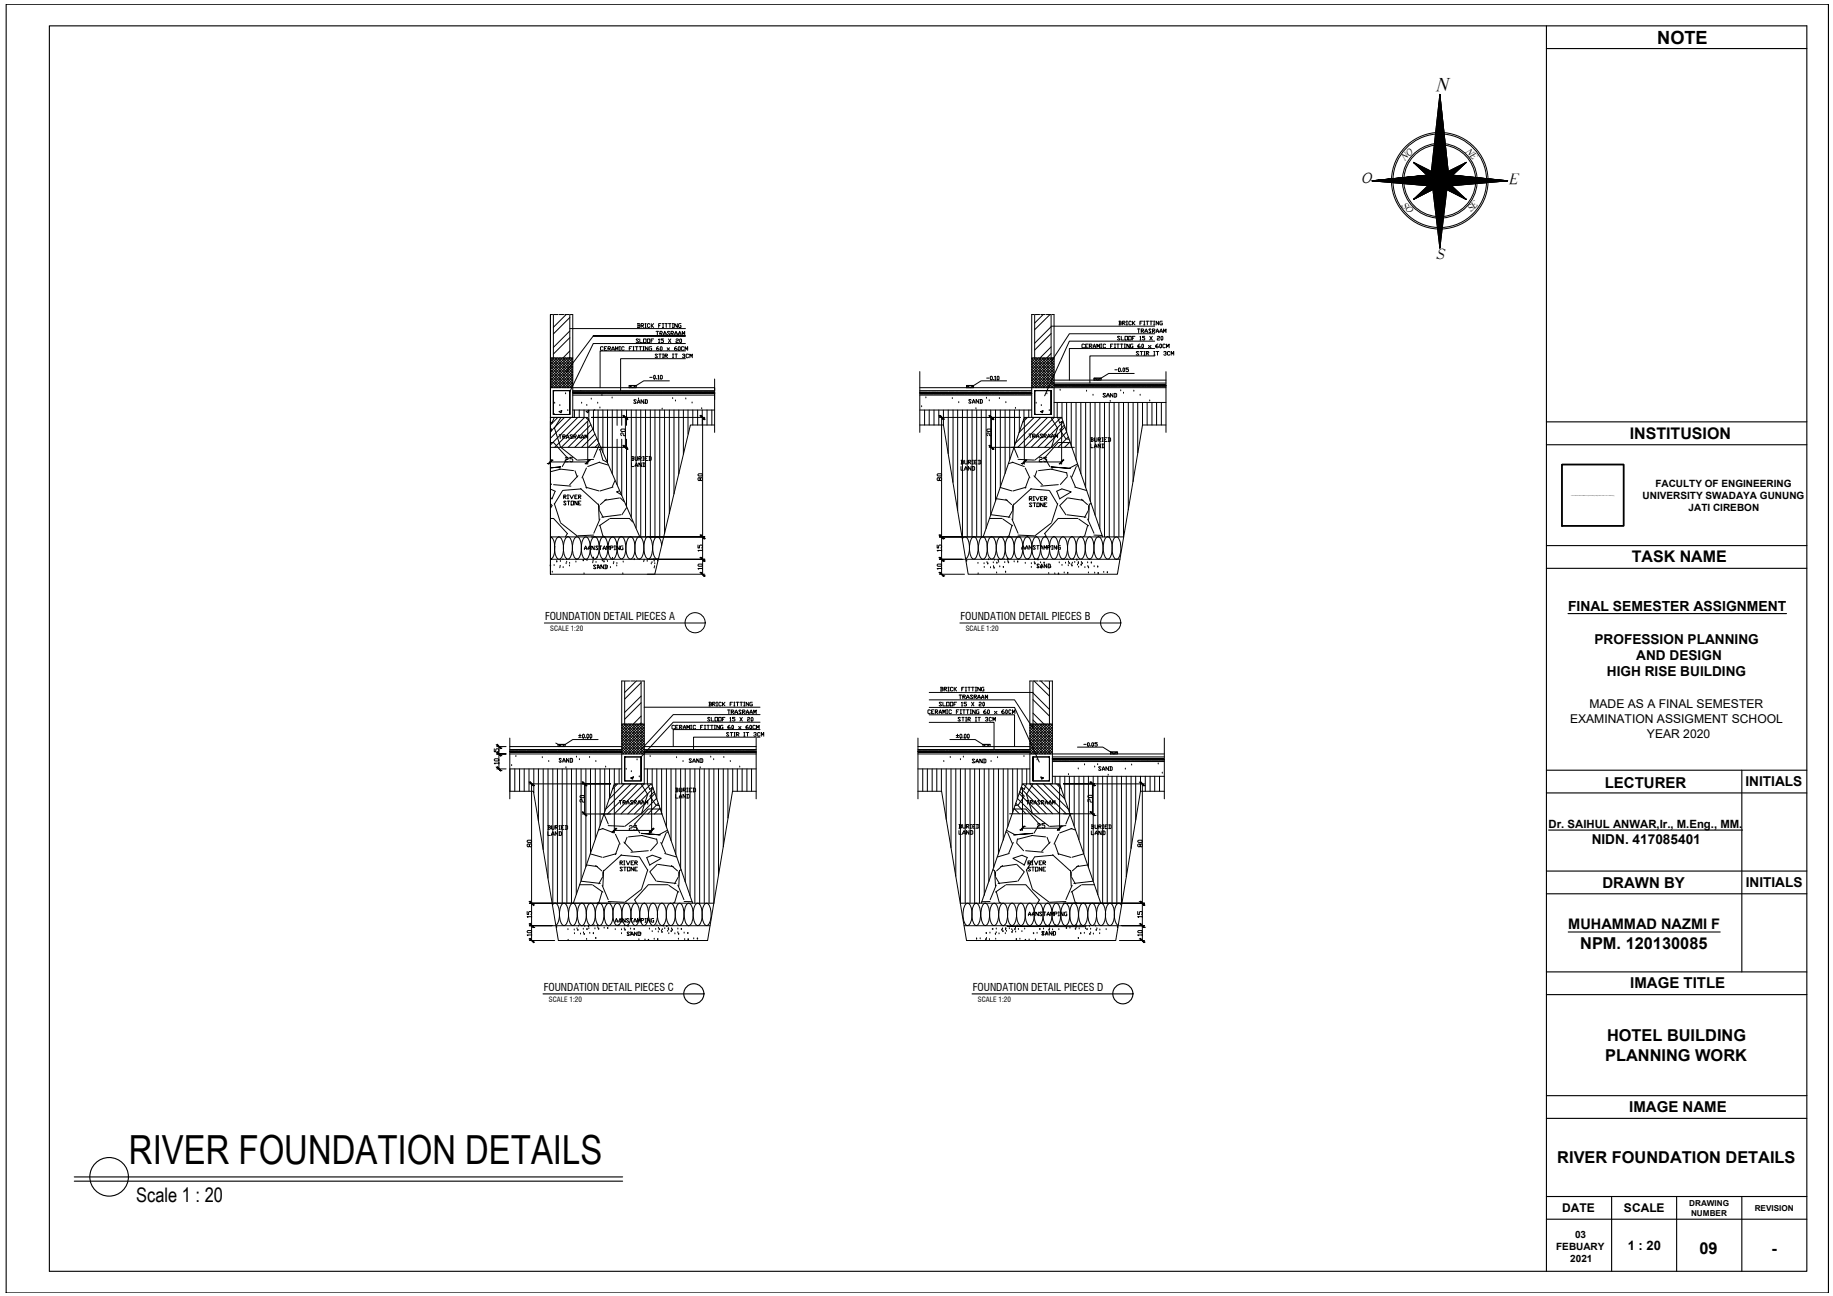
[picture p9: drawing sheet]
<svg xmlns="http://www.w3.org/2000/svg" width="420mm" height="297mm" viewBox="0 0 420 297" stroke-linecap="round" stroke-linejoin="round" font-family="sans-serif">
<defs><g id="words">
<text font-size="9.2" x="29.6" y="266.7">RIVER FOUNDATION DETAILS</text>
<text font-size="4.6" x="31.2" y="275.5">Scale 1 : 20</text>
<text font-size="4.5" x="329.2" y="20.7">N</text>
<text font-size="4.2" x="379.9" y="10">NOTE</text>
<g font-size="3.8">
<text x="362.2" y="217.5">NPM. 120130085</text>
<text x="368.4" y="238.6">HOTEL BUILDING</text>
<text x="367.9" y="243.2">PLANNING WORK</text>
<text x="357" y="266.6">RIVER FOUNDATION DETAILS</text>
<text x="389.6" y="287.4">09</text>
<text x="406" y="287.4">-</text>
</g>
<g font-size="3.7">
<text x="373.6" y="100.6">INSTITUSION</text>
<text x="374" y="128.8">TASK NAME</text>
</g>
<g font-size="3.6">
<text x="312.1" y="42">O</text>
<text x="346" y="42.1">E</text>
<text x="329.2" y="59.3">S</text>
</g>
<g font-size="3.4">
<text x="367.8" y="180.5">LECTURER</text>
<text x="367.3" y="203.5">DRAWN BY</text>
<text x="373.7" y="226.5">IMAGE TITLE</text>
<text x="373.4" y="254.9">IMAGE NAME</text>
</g>
<text font-size="3.3" x="359.5" y="212.9">MUHAMMAD NAZMI F</text>
<text font-size="3.2" x="359.4" y="140">FINAL SEMESTER ASSIGNMENT</text>
<g font-size="3.1">
<text x="365.5" y="147.5">PROFESSION PLANNING</text>
<text x="368.3" y="155">HIGH RISE BUILDING</text>
<text x="375.1" y="151.3">AND DESIGN</text>
<text x="400.1" y="180.2">INITIALS</text>
<text x="364.8" y="193.5">NIDN. 417085401</text>
<text x="400.1" y="203.3">INITIALS</text>
</g>
<text font-size="3" x="373.1" y="286.5">1 : 20</text>
<g font-size="2.8">
<text x="359.9" y="165.7">EXAMINATION ASSIGMENT SCHOOL</text>
<text x="364.3" y="162.3">MADE AS A FINAL SEMESTER</text>
<text x="377.5" y="169.1">YEAR 2020</text>
<text x="358.1" y="277.8">DATE</text>
<text x="372.3" y="277.7">SCALE</text>
</g>
<text font-size="2.6" x="355" y="189.7">Dr. SAIHUL ANWAR,Ir., M.Eng., MM.</text>
<g font-size="2.5">
<text x="124.9" y="142.2">FOUNDATION DETAIL PIECES A</text>
<text x="220.2" y="142.2">FOUNDATION DETAIL PIECES B</text>
<text x="124.6" y="227.2">FOUNDATION DETAIL PIECES C</text>
<text x="223" y="227.2">FOUNDATION DETAIL PIECES D</text>
</g>
<g font-size="2.3">
<text x="379.4" y="111.5">FACULTY OF ENGINEERING</text>
<text x="376.5" y="114.3">UNIVERSITY SWADAYA GUNUNG</text>
<text x="387.1" y="117.1">JATI CIREBON</text>
<text x="356.7" y="286.5">FEBUARY</text>
<text x="361" y="283.8">03</text>
<text x="359.9" y="289.3">2021</text>
</g>
<g font-size="2.2">
<text x="335.8" y="34.8" transform="rotate(45 335.8 34.8)">NE</text>
<text x="322" y="37" transform="rotate(-45 322 37)">NO</text>
<text x="321.2" y="47.1" transform="rotate(45 321.2 47.1)">SO</text>
<text x="337.2" y="48.7" transform="rotate(-46 337.2 48.7)">SE</text>
</g>
<g font-size="1.9">
<text x="387.2" y="276.4">DRAWING</text>
<text x="387.6" y="278.6">NUMBER</text>
<text x="402.2" y="277.5">REVISION</text>
</g>
<g font-size="1.6">
<text x="126.1" y="144.7">SCALE 1:20</text>
<text x="221.4" y="144.7">SCALE 1:20</text>
<text x="125.8" y="229.7">SCALE 1:20</text>
<text x="224.2" y="229.7">SCALE 1:20</text>
</g>
<text font-size=".2" x="360.1" y="113.6">C:\Users\User\Downloads\PDF Images\WhatsApp Image 2020-10-05 at 19.21.334664.png</text>
</g></defs>
<!-- layer: 0 -->
<g fill="none" stroke="#000" stroke-width=".23">
<path d="M126.2 72.1v59.5v-59.5M126.2 72.1h.5M126.8 72.1v9.9M126.9 72.1h1M128.2 72.1h1M129.5 72.1h1M129.8 72.1l-3 2.9M130.6 72.1v9.9M130.6 75.9l-3.8 3.7M130.6 72.8l-3.8 3.7M130.6 77.4l-3.8 3.8M130.6 75.3h26.5"/>
<path d="M130.7 72.1h.6v23.6h-5.1h8.5l12 27.4M136 77l-6.3 8.3M138.2 79.6l-.1-.1-.5 .1v.6l.2 .1 .4-.1M138.5 79.9h.3M139.1 79.5h-.6v.8h.6M139.4 79.9h.4l.2-.3-.6-.1v.8M139.5 79.9l.5 .4M142 79.5h.2M142.1 79.5v.8M143.1 79.6l-.2-.1-.4 .1v.6l.2 .1 .4-.1M144.2 79.9h.3M144.8 79.5h-.6v.8"/>
<path d="M145.1 79.5h.2M145.2 79.5v.8M145.6 79.5h.6M145.9 79.5v.8M146.1 74.2h.5l.1 .1-.1 .3M146.2 74.6h.4l.1 .3-.1 .2h-.5M146.2 74.2v.9M146.4 77.8l-.2-.1-.4 .1 .6 .6-.2 .1-.4-.1M146.5 79.5h.6M146.7 77.7v.8h.5M146.8 79.5v.8M147 74.6h.4l.1-.3-.1-.1h-.4v.9"/>
<path d="M147.1 74.6l.4 .5M147.3 79.5h.4M147.5 77.7h.6v.8h-.6zM147.5 79.5v.8M147.8 74.2h.3M147.8 75.1h.3M148 74.2v.9M148.4 77.7h.5v.8h-.5zM148.5 79.5v.8l-.6-.8v.8M148.9 74.3l-.1-.1-.4 .1v.6l.2 .2 .3-.2M149.2 78.1h.3M149.3 74.2v.9"/>
<path d="M149.4 79.5l-.6 .1v.6l.6 .1v-.4h-.2M149.4 74.6l.4 .5M149.8 77.7h-.6v.8M149.8 74.2l-.5 .4M150.4 75.9h.6M150.7 75.9v.9M150.9 79.5l-.4 .2v.5l.1 .1 .5-.1-.2-.3h-.4M150.9 77.8l.2-.1v.8M150.9 78.5h.3M151 74.6h.3M151.3 76.4h.4l.1-.2-.1-.3h-.4v.9M151.4 76.4l.4 .4"/>
<path d="M151.5 79.5l.3 .1v.6l-.2 .1-.2-.1zM151.5 74.2h-.5v.9M151.8 74.2h.3M151.8 75.1h.3M152 74.2v.9M152.1 77.7h-.6v.2h.4l.2 .2-.2 .4-.4-.1M152.1 76.8l.3-.9 .3 .9M152.1 76.5h.6M152.4 74.2h.6M152.7 74.2v.9M152.9 79.7l.6 .6M153.2 77.7l.6 .8"/>
<path d="M153.2 74.2h.6M153.5 79.7l-.6 .6M153.6 76.1l-.5-.2-.1 .2 .6 .6-.2 .1-.4-.1M153.6 74.2v.9M153.8 77.7l-.6 .8M153.8 76.4h.4l.2-.3-.2-.2h-.4v.9M153.9 76.4l.5 .4M154.1 74.2h.3M154.1 75.1h.3M154.2 74.2v.9M154.7 76.8l.3-.9 .3 .9M154.7 76.5h.6"/>
<path d="M155 77.8l.1-.1 .4 .1-.1 .3-.4 .1v.3h.5M155 79.5l-.4 .2v.5l.2 .1 .4-.1-.2-.3h-.4M155.3 74.2v.9l-.6-.9v.9M155.5 79.6l.1-.1 .3 .1v.6l-.1 .1-.3-.1zM155.5 76.8l.3-.9 .3 .9M155.5 76.5h.6M155.9 77.7l.3 .1-.1 .7-.3-.1zM156.1 74.2h-.4l-.2 .1 .2 .8h.4v-.5h-.2M156.4 76.8v-.9l.2 .6 .3-.6v.9M156.8 79.6l-.2-.1-.4 .1 .1 .7 .5-.1M157.1 78.7h-21.1l-5.4 11.1M157.1 77h-21.1h21.1"/>
<path d="M237 72.1h-.5v23.6h5.1v-23.6h-.5M237.2 72.1v9.9M237.3 72.1h1M238.6 72.1h1M239.1 72.1l-1.9 1.9M239.8 72.1h1M240.7 72.1l-3.5 3.5M240.9 74.9l-3.7 3.8M240.9 79.5l-2.5 2.5M240.9 76.5l-3.7 3.7M240.9 72.1v9.9M240.9 74.8h23.8"/>
<path d="M248.6 79l-.2-.1-.4 .1v.6l.1 .1 .5-.1M248.8 79.3h.3M249.4 78.9h-.6v.8h.6M249.7 79.3h.5l.1-.3-.6-.1v.8M249.9 79.3l.4 .4M250.6 79.7l.2-.8 .3 .8M250.6 79.5h.5M251.4 79.7v-.8l.3 .6 .3-.6v.8M252.3 78.9h.3M252.3 79.7h.3M252.4 78.9v.8M253.4 79l-.1-.1-.4 .1v.6l.1 .1 .4-.1"/>
<path d="M254.6 79.3h.3M255.1 78.9h-.5v.8M255.4 78.9h.3M255.4 79.7h.3M255.6 78.9v.8M256 78.9h.6M256.3 78.9v.8M256.5 73.6l.5 .2-.1 .2M256.6 74h.3l.1 .3-.5 .2M256.6 73.6v.9M256.7 77.2l-.1-.1-.5 .1 .6 .6-.1 .1-.5-.1M256.9 78.9h.5"/>
<path d="M257 77.1v.8h.6M257.1 78.9v.8M257.3 74h.4l.2-.2-.2-.2h-.4v.9M257.4 74l.5 .5M257.7 78.9h.3M257.7 79.7h.3M257.8 78.9v.8M257.9 77.1h.6v.8h-.6zM258.2 73.6h.3M258.2 74.5h.3M258.3 73.6v.9M258.7 77.1h.6v.8h-.6z"/>
<path d="M258.8 78.9v.8l-.5-.8v.8M259.3 73.8l-.1-.2-.4 .2v.5l.1 .2 .4-.2M259.6 77.5h.3M259.6 73.6v.9M259.7 78.9l-.6 .1 .2 .7h.4v-.4h-.1M259.7 74l.5 .5M260.2 77.1h-.6v.8M260.2 73.6l-.6 .4M260.7 75.4h.6M261 75.4v.8M261.3 78.9l-.5 .3v.4l.2 .1 .4-.1-.1-.3h-.5M261.3 77.2l.1-.1v.8"/>
<path d="M261.3 77.9h.2M261.3 74h.3M261.6 75.8h.4l.1-.3-.5-.1v.8M261.7 75.8l.4 .4M261.8 78.9l.3 .1-.1 .7-.3-.1zM261.9 73.6h-.6v.9M262.1 73.6h.3M262.1 74.5h.3M262.3 73.6v.9M262.4 77.1h-.5v.3l.5 .1-.1 .4-.4-.1M262.4 76.2l.3-.8 .3 .8M262.4 75.9h.6"/>
<path d="M262.7 73.6h.6M263 73.6v.9M263.2 79.2l.6 .5M263.5 77.1l.6 .8M263.6 73.6h.6M263.8 75.5l-.1-.1-.4 .1 .5 .6-.1 .1-.4-.1M263.8 73.6v.9M263.8 79.2l-.6 .5M264.1 77.1l-.6 .8M264.2 75.8h.4l.1-.3-.5-.1v.8M264.3 75.8l.4 .4M264.4 73.6h.3"/>
<path d="M264.4 74.5h.3M264.6 73.6v.9M264.7 79.9h-19.6v7.2M264.7 78.2h-19.6l-5.6 12.5M264.7 76.5h-19.6l-4.2 6.4M265 76.2l.3-.8 .3 .8M265 75.9h.6M265.3 77.2l.1-.1 .4 .1-.1 .3-.4 .2v.2h.5M265.4 78.9l-.5 .3v.4l.5 .1 .1-.1-.1-.3h-.5M265.6 73.6v.9l-.6-.9v.9M265.9 76.2l.3-.8 .2 .8M265.9 75.9h.5"/>
<path d="M266 78.9l.2 .1-.1 .7-.3-.1zM266.1 77.2l.2-.1 .2 .1-.1 .7-.3-.1zM266.4 73.6h-.4l-.1 .2 .1 .7h.4v-.5h-.1M266.7 76.2v-.8l.3 .5 .3-.5v.8M267.1 79l-.1-.1-.5 .1v.6l.2 .1 .4-.1M267.4 79.7v-.8l.2 .6 .4-.6v.8M126.2 98.1l.3 .4-.3 .6M126.2 88.9h37.6M126.2 82h5.1l-5.1 5.2M126.2 88.3l.5 .6M126.2 87.7l1.1 1.2M126.2 87.1l1.7 1.8"/>
<path d="M126.2 86.5l2.3 2.4M126.2 85.9l2.9 3M126.2 85.3l3.6 3.6M126.2 84.7l4.2 4.2M126.2 84l4.8 4.9M126.2 83.4l5 5.1M126.2 82.8l5.1 5.2M126.2 82.2l5.1 5.1M126.2 96.7l.3 .2M126.2 96.6v9.8M126.3 95.7l-.1 .1M126.5 82l-.3 .3"/>
<path d="M126.6 82l4.7 4.7M126.8 89.5h3.8v5.5h-3.8zM126.8 95v-5.4v5.4M126.9 89.5h3.7M126.9 89.6h.1M127 94.8l-.1 .2M127.1 94.9l-.2 .1h3.7M127.1 82l-.9 .9M127.1 98l1.4 4.4M127.1 95.7l-.6 1.3M127.1 92.4h.1M127.2 82l4.1 4.1"/>
<path d="M127.6 82l-1.4 1.5M127.8 82l3.5 3.5M127.9 95.7l-1.7 1.7M128.2 94.3l.6-.2-.2 .5-.4-.2M128.2 99.7h.5M128.3 82l-2.1 2.2M128.3 93h.1M128.4 99.7v.8M128.5 82l2.8 2.9M128.6 95.7l-1.5 2.5M128.9 82l-2.7 2.8M129.4 95.7l-3.2 3.2"/>
<path d="M129.5 82l-3.3 3.4M129.6 90.3h.1M129.6 82l1.7 1.7M130.1 82l-3.9 4M130.1 94.1h.1M130.3 82l1 1M130.6 95v-5.4v5.4M130.6 80.4l-1.6 1.6 2.3 2.2M130.7 82l-4.5 4.6M130.9 82l.4 .4M130.9 95.7l-4.7 4.8M131.2 99.8l-.1-.1-.4 .1 .5 .6-.1 .1-.4-.1"/>
<path d="M131.3 90h.1M131.3 89.5h32.5M131.3 90.6h32.5M131.3 94h32.5M131.3 82.7l-5.1 5.1M131.3 83.3l-5.1 5.2M131.3 83.9l-5 5M131.3 84.5l-4.3 4.4M131.3 85.2l-3.7 3.7M131.3 85.8l-3.1 3.1M131.3 86.4l-2.5 2.5M131.3 87l-1.9 1.9"/>
<path d="M131.3 87.6l-1.2 1.3M131.3 88.2l-.6 .7M131.3 90.1h.2M131.4 89.9h.2M131.5 89.9l-.2-.1v.2M131.5 90.1h.8M131.6 89.9h.2M131.7 94v1.7M131.8 89.9h.2M131.9 89.9h.2M132.1 89.9h.2M132.2 90.1h.2"/>
<path d="M132.3 89.9h.2M132.4 90.1h.2M132.4 89.9h.2M132.4 95.7l-6.2 6.3M132.6 90.1h.2M132.6 89.9h.2M132.7 90.1h.2M132.8 94v1.7M132.8 89.9h.2M132.9 90.1h.2M132.9 89.9h.6M133.1 90.1h.2"/>
<path d="M133.1 89.5l.1 .1M133.2 90.1h.2M133.3 92.4h.1M133.4 90.1h.2M133.5 89.9h.2M133.6 90.1h.2M133.7 89.9h.2M133.7 90.1h.3M133.8 89.9h.2M133.9 94v1.7M133.9 90.1h.2M134 89.9h.4"/>
<path d="M134 95.7l-6.9 6.8M134.1 90.1h.4M134.3 95.7l.7 .7M134.4 89.9h.2M134.5 90.1h.2M134.5 92.9h.1M134.5 89.9h.3M134.6 90.1h.2M134.7 89.9h.2M134.7 96.6v9.8M134.8 90.1h.2M134.9 89.9h.2"/>
<path d="M135 94.1l-.7 .2 .5 .3 .2-.5M135 94v2.2M135 96.3l-6.3 6.2M135 90.1h.2M135.1 89.9h.2M135.1 90.1h.3M135.2 89.9h.5M135.3 90.1h.2M135.4 97.3l-5.2 5.2M135.5 90.1h.2M135.5 91.5h.1M135.6 89.9h.2"/>
<path d="M135.7 90.1h.2M135.8 89.9h.2M135.8 90.1h.2M135.8 90.2h.1M135.9 98.4l-4.1 4.1M135.9 89.9h.3M136 90.1h.2M136 94v4.7M136.1 89.9h.2M136.2 90.1h1.3M136.3 89.9h.2M136.3 94.1h.1"/>
<path d="M136.4 99.5l-3.1 3M136.5 89.9h.2M136.6 89.9h.2M136.8 89.9h.2M137 89.9h.2M137 92.4h.1M137.1 94v7.2M137.1 89.9h.2M137.3 89.9h.2M137.4 90.1h.2M137.5 89.9h.2M137.5 93.5h.1"/>
<path d="M137.6 90.1h.2M137.6 89.9h.6M137.8 90.1h.2M137.9 90.1h.2M138 90.6h.1M138.1 90.1h.2M138.2 94v9.7M138.2 89.9h.2M138.3 90.1h.2M138.4 89.9h.2M138.4 90.1h.3M138.5 89.9h.2"/>
<path d="M138.6 90.1h.2M138.7 89.9h.2M138.8 90.1h.4M138.9 89.9h.2M139 89.9h.2M139.2 90.1h.2M139.2 89.9h.4M139.2 94v12.1M139.3 90.1h.2M139.5 90.1h.2M139.6 89.9h.2M139.7 90.1h.2"/>
<path d="M139.8 89.9h.2M139.8 90.1h.3M139.9 89.9h.6M140 90.1h.2M140.2 90.1h.2M140.2 80.3l.3-.8 .3 .8M140.2 80.1h.6M140.3 91.2h.1M140.3 90.1h.3M140.3 94v14.6M140.5 89.9h.2M140.5 90.1h.2"/>
<path d="M140.6 89.9h.3M140.7 90.1h.2M140.8 89.9h.2M140.9 90.1h.2M141 89.9h.2M141 90.1h1.1M141.1 80.3v-.8l.3 .6 .3-.6v.8M141.2 89.9h.2M141.3 89.9h.2M141.4 94v3.5M141.5 89.9h.2M141.7 89.9h.2"/>
<path d="M141.8 89.9h.2M142 80.3h.2M142 89.9h.2M142.1 90.1h.2M142.2 89.9h.2M142.3 90.1h.4M142.3 98.5l.2-.2h.7l.2 .4-.2 .2h-.7zM142.3 89.9h.6M142.5 94v3.5M142.6 90.1h.2M142.8 90.1h.2M142.9 89.9h.2"/>
<path d="M143 90.1h.2M143.1 89.9h.2M143.1 90.1h.3M143.2 89.9h.2M143.3 90.1h.2M143.4 99.2v.7h-.4l-.3-.7-.4 .2 .2 .5M143.4 95.7v6.8M143.4 89.9h.2M143.5 90.1h.4M143.6 89.9h.2M143.6 94v3.5M143.7 89.9h.2"/>
<path d="M143.9 95.7h-8.3h26M143.9 90.1h.2M143.9 89.9h.2M144 90.1h.2M144.1 89.9h.2M144.2 90.1h.2M144.2 88.3h1.7v.6h-1.7zM144.2 89.9h.3M144.4 90.1h.2M144.4 89.9h.2M144.5 90.1h.3M144.6 89.9h1.1"/>
<path d="M144.7 90.1h.2M144.7 94v24.6M144.9 90.1h.2M145 90.1h.3M145.1 80.3h.2M145.2 90.1h.2M145.4 90.1h.2M145.6 90.1h.2M145.7 89.9h.2M145.7 90.1h1.1M145.8 94v27M145.9 89.9h.2"/>
<path d="M145.9 91.7l-.2-.1-.4 .1 .6 .6-.2 .2-.4-.2M146 89.9h.2M146.1 92.5l.3-.9 .3 .9M146.1 92.2h.6M146.2 89.9h.2M146.4 89.9h.2M146.4 91.4h.1M146.5 89.9h.2M146.7 89.9h.2M146.8 90.1h.2M146.9 89.9h.7M146.9 94v29.1"/>
<path d="M147 90.1h.2M147.1 90.1h.2M147.3 90.1h.2M147.3 80.3h.4M147.5 90.1h.2M147.5 91.6v.9l-.5-.9v.9M147.6 89.9h.2M147.6 90.1h.5M147.8 89.9h.2M147.8 92.4h.1M147.8 91.6l.6 .1v.6l-.6 .2M147.9 89.9h.2"/>
<path d="M148 91.6v.9M148 94v29.1M148 90.1h.2M148.1 89.9h.2M148.2 90.1h.2M148.3 89.9h.2M148.4 90.1h.5M148.4 89.9h.2M148.6 89.9h.2M148.8 89.9h.2M148.9 90.1h.2M148.9 89.9h.3"/>
<path d="M148.9 86.5h.6M149.1 94v29.1M149.1 90.1h.2M149.1 89.9h.2M149.2 90.1h.3M149.3 89.9h1.3M149.4 90.1h.2M149.6 90.1h.2M149.7 90.1h.3M149.8 86.1l.2-.1 .2 .1-.1 .8-.3-.2zM149.9 90.1h.2M150.1 90.1h.2"/>
<path d="M150.1 94v29.1M150.3 90.1h.2M150.4 90.1h1.1M150.5 89.9h.2M150.5 86.7v.2M150.7 89.9h.4M150.7 81.3l-.4-.1-.1 .1 .5 .5-.1 .2-.4-.2M150.8 86.1l.1-.1v.9M150.8 86.9h.3M151 81.2h.6M151.1 89.9h.2M151.2 94v29.1"/>
<path d="M151.2 89.9h.2M151.3 81.2v.8M151.4 86.1l.1-.1 .3 .1v.6l-.1 .2-.3-.2zM151.4 89.9h.2M151.5 90.1h.2M151.6 89.9h.7M151.7 90.1h.2M151.8 93.8h.1M151.8 90.1h.2M151.9 81.2h.3M151.9 82h.3M152 90.1h.2"/>
<path d="M152 81.2v.8M152.2 90.1h.2M152.3 89.9h.2M152.3 94v28.3M152.3 90.1h.2M152.4 81.5h.5l.1-.2-.6-.1v.8M152.5 89.9h.2M152.5 90.1h.2M152.5 81.5l.5 .5M152.6 89.9h.2M152.7 90.1h.4M152.8 89.9h.2"/>
<path d="M153 89.9h.2M153 90.1h1.1M153.1 89.9h.2M153.3 89.9h.2M153.4 87.3h-5.9l-2.5 1.6-.8-.5h1.6M153.4 94v23.7M153.5 89.9h.2M153.6 89.9h.3M153.8 89.9h.2M154 89.9h1.3M154.1 90.1h.2M154.1 81.2h.3"/>
<path d="M154.1 82h.3M154.2 91.4h.1M154.3 90.1h.2M154.3 81.2v.8M154.4 90.1h.3M154.5 94v19.2M154.6 90.1h.2M154.7 81.2h.6M154.8 90.1h.2M154.8 91.9h.1M155 90.1h.2M155 81.2v.8"/>
<path d="M155.1 90.1h1.1M155.2 89.9h.2M155.4 89.9h.2M155.5 89.9h.3M155.6 94v14.6M155.7 89.9h.2M155.9 89.9h.2M156.1 89.9h.4M156.2 90.1h.2M156.4 90.1h.2M156.4 89.9h.2M156.4 81.3l.2-.1 .4 .1-.3 .2"/>
<path d="M156.5 90.1h.2M156.6 89.9h.2M156.6 94v10.1M156.7 90.1h.2M156.8 89.9h.4M156.8 81.5l.2 .2-.2 .3-.4-.2M156.9 90.1h.2M157 80.3v-.8l.4 .6 .2-.6v.8M157 90.1h.2M157.1 80.4h-19.5v8.5M157.1 82.2h-14.8v7.3M157.2 89.9h.2"/>
<path d="M157.2 91.4h.1M157.2 90.1h.2M157.3 89.9h.2M157.4 90.1h.4M157.5 89.9h.2M157.7 89.9h.2M157.7 94v5.5M157.7 90.1h1.3M157.8 89.9h.2M157.8 81.3l-.1-.1-.4 .1 .1 .7 .4-.2M158 89.9h.2M158.1 82v-.8l.3 .5 .3-.5v.8"/>
<path d="M158.2 89.9h.2M158.3 89.9h.3M158.5 89.9h.2M158.6 92.4h.1M158.7 89.9h1.2M158.8 94v3.4M158.9 90.1h.2M159.1 90.1h.4M159.5 90.1h.2M159.7 90.1h.2M159.8 90.1h1.1M159.9 94v3.4"/>
<path d="M159.9 89.9h.2M160.1 89.9h.2M160.2 89.9h.3M160.4 89.9h.2M160.6 89.9h.2M160.8 89.9h.2M160.8 93.7h.1M160.9 90.1h.2M160.9 89.9h.4M161 94v3.4M161.1 90.1h.2M161.1 95.7v35.9"/>
<path d="M161.2 90.1h.2M161.3 89.9h.2M161.4 90.1h.2M161.5 89.9h1.1M161.6 90.1h.2M161.7 90.1h.2M161.9 90.1h.2M162.1 90.1h.4M162.1 94v3.4M162.4 90.1h1.3M162.5 89.9h.2M162.7 89.9h.2"/>
<path d="M162.9 89.9h.2M163 89.9h.3M163.2 94v3.4M163.2 89.9l.6-.1-.1 .3-.1-.2-.1 .2-.1-.2-.1 .2v-.2l-.2 .2v-.2l-.1 .2-.1-.2-.1 .2-.1-.2-.1 .2v-.2l-.2 .2v-.2l-.1 .2-.1-.2-.1 .2-.1-.2-.1 .2v-.2l-.1 .2-.1-.2-.1 .2-.1-.2-.1 .2-.1-.2v.2l-.2-.2v.2l-.1-.2-.1 .2-.1-.2-.1 .2-.1-.2-.1 .2v-.2l-.1 .2-.1-.2-.1 .2-.1-.2-.1 .2-.1-.2v.2l-.2-.2v.2l-.1-.2-.1 .2-.1-.2-.1 .2-.1-.2-.1 .2v-.2l-.1 .2-.1-.2-.1 .2-.1-.2-.1 .2v-.2l-.2 .2v-.2l-.1 .2-.1-.2-.1 .2-.1-.2-.1 .2v-.2l-.2 .2v-.2l-.1 .2-.1-.2-.1 .2-.1-.2-.1 .2v-.2l-.1 .2-.1-.2-.1 .2-.1-.2-.1 .2-.1-.2v.2l-.1-.2-.1 .2-.1-.2-.1 .2-.1-.2-.1 .2-.1-.2-.1 .2v-.2l-.1 .2-.1-.2-.1 .2-.1-.2-.1 .2-.1-.2v.2l-.2-.2v.2l-.1-.2-.1 .2-.1-.2v.2l-.2-.2v.2l-.1-.2-.1 .2-.1-.2-.1 .2-.1-.2-.1 .2v-.2l-.1 .2-.1-.2-.1 .2-.1-.2-.1 .2-.1-.2-.1 .2v-.2l-.2 .2v-.2l-.1 .2-.1-.2-.1 .2-.1-.2-.1 .2v-.2l-.1 .2-.1-.2-.1 .2-.1-.2-.1 .2-.1-.2v.2l-.1-.2-.1 .2-.1-.2-.1 .2-.1-.2-.1 .2v-.2l-.2 .2v-.2l-.1 .2-.1-.2-.1 .2-.1-.2-.1 .2v-.2l-.1 .2-.1-.2-.1 .2-.1-.2-.1 .2-.1-.2v.2l-.2-.2v.2l-.1-.2-.1 .2-.1-.2-.1 .2-.1-.2-.1 .2v-.2l-.1 .2-.1-.2-.1 .2-.1-.2-.1 .2-.1-.2v.2l-.1-.2-.1 .2-.1-.2-.1 .2-.1-.2v.2l-.2-.2-.1 .2v-.2l-.1 .2-.1-.2-.1 .2-.1-.2-.1 .2-.1-.2v.2l-.1-.2-.1 .2-.1-.2-.1 .2-.1-.2-.1 .2v-.2l-.2 .2v-.2l-.1 .2-.1-.2-.1 .2v-.2l-.2 .2v-.2l-.1 .2-.1-.2-.1 .2-.1-.2-.1 .2-.1-.2v.2l-.1-.2-.1 .2-.1-.2-.1 .2-.1-.2-.1 .2-.1-.2-.1 .2v-.2l-.1 .2-.1-.2-.1 .2-.1-.2-.1 .2-.1-.2v.2l-.1-.2-.1 .2-.1-.2-.1 .2-.1-.2v.2l-.2-.2v.2l-.1-.2-.1 .2-.1-.2-.1 .2-.1-.2v.2l-.1-.2-.1 .2-.1-.2-.1 .2-.1-.2-.1 .2-.1-.2v.2l-.1-.2-.2 .2v-.2l-.1 .2-.1-.2-.1 .2v-.2l-.2 .2v-.2l-.1 .2-.1-.2-.1 .2-.1-.2-.1 .2-.1-.2v.2l-.1-.2-.1 .2-.1-.2-.1 .2-.1-.2-.1 .2v-.2l-.2 .2v-.2l-.1 .2-.1-.2-.1 .2-.1-.2-.1 .2-.1-.2v.2l-.1-.2-.1 .2-.1-.2-.1 .2-.1-.2v.2l-.2-.2v.2l-.1-.2-.1 .2-.1-.2-.1 .2-.1-.2v.2l-.1-.2-.1 .2-.1-.2-.1 .2-.1-.2-.1 .2-.1-.2v.2l-.1-.2-.1 .2-.1-.2-.1 .2-.1-.2v.2l-.1-.2-.1 .2-.1-.2-.1 .2-.1-.2-.1 .2-.1-.2-.1 .2-.1-.2v.2l-.1-.2-.1 .2-.1-.2-.1 .2-.1-.2-.1 .2v-.2l-.2 .2v-.2l-.1 .2-.1-.2-.1 .2v-.2l-.2 .2v-.2l-.1 .2-.1-.2-.1 .2-.1-.2-.1 .2-.1-.2v.2l-.1-.2-.1 .2-.1-.2-.1 .2-.1-.2-.1 .2-.2-.2-.1 .2-.1-.2-.1 .2-.1-.2-.1 .2-.1-.2v.2l-.1-.2-.1 .2-.1-.2-.1 .2-.1-.2v.2l-.2-.2v.2l-.1-.2-.1 .2-.1-.2-.1 .2-.1-.2v.2M163.8 97.4h-5.5l-8.2 34.2h-23.9M163.8 89.5v-.6v.6M163.8 90l-.1 .2-.1-.1M163.8 86.9v12.2M210.8 90h.2M210.8 97.4h5.5l5.6 34.2h34.2l5.8-34.2h5.4M210.8 85.2v13.9M210.8 90v.1"/>
<path d="M210.8 88.9h56.5M210.8 89.5h25.7M210.8 90.6h25.7M210.8 94h25.7M211 90h.2M211.2 90h.2M211.3 93.2h.1M211.3 90h.3M211.5 90h.2M211.7 90h.2M211.8 90.2h.2M211.9 90h.2"/>
<path d="M211.9 90.2l-1 .1 .1-.3 .1 .2 .1-.2 .1 .2v-.2l.2 .2v-.2l.1 .2 .1-.2 .1 .2 .1-.2 .1 .2 .1-.2v.2l.1-.2 .1 .2 .1-.2 .1 .2 .1-.2 .1 .2v-.2l.2 .3 .1-.1M211.9 94v3.4M212 90.2h.2M212 90h.2M212.1 90.2h.3M212.2 90h.2M212.2 91.2h.1M212.3 90.2h.2M212.4 90h.6M212.5 90.2h.2M212.9 90h.2M213 90.2h.2"/>
<path d="M213 94v3.4M213.1 90h.2M213.2 90.2h1.1M213.2 90h.5M213.6 90h.2M213.8 90h.2M214 90h.2M214.1 94v3.4M214.1 90h1.3M214.2 90.2h.2M214.4 90.2h.2M214.6 90.2h.2"/>
<path d="M214.7 90.2h.2M214.9 90.2h.2M215.1 90.2h.2M215.2 94v3.4M215.2 90.2h.2M215.3 95.7h18.6h-7.1M215.4 90h.2M215.4 90.2h.2M215.5 90h.2M215.6 90.2h.7M215.7 90h.2M215.8 95.7v35.9"/>
<path d="M215.9 90h.2M216 90h.3M216.2 90h.2M216.3 94v3.5M216.3 90.2h.2M216.4 90h.2M216.5 90.2h.4M216.5 90h.3M216.7 90h.2M216.8 90.2h.3M216.9 90h.2M217 90.2h.2"/>
<path d="M217.1 90h.5M217.2 90.2h.2M217.4 90.2h.2M217.4 94v10M217.5 90.2h.2M217.6 90h.2M217.7 90.2h.2M217.8 90h.2M217.9 90.2h1.1M217.9 90h.3M218.1 90h.2M218.3 90h.2"/>
<path d="M218.3 91.4h.1M218.5 94v16.5M218.5 90h.2M218.6 90h1.5M218.9 90.2h.2M219.1 90.2h.2M219.3 90.2h.2M219.4 90.2h.2M219.5 94v23M219.6 90.2h.2M219.8 90.2h.2M219.8 92.3h.1"/>
<path d="M219.9 90.2h.2M220.1 90h.2M220.1 90.2h.2M220.2 90h.2M220.3 90.2h.2M220.4 90h.2M220.4 90.2h.3M220.6 90h.2M220.6 94v29.1M220.6 90.2h.2M220.7 90h.3M220.8 90.2h.4"/>
<path d="M220.9 90h.2M221.1 90h.2M221.2 90.2h.2M221.2 90h.3M221.3 90.2h.2M221.4 90h.2M221.5 90.2h.2M221.5 88.3h1.7v.6h-1.7zM221.6 90h.2M221.7 90.2h.4M221.7 94v29M221.8 90h.5"/>
<path d="M222.1 90.2h.2M222.2 90.2h.2M222.3 90h.2M222.4 90.2h.2M222.5 90h.2M222.6 90.2h.9M222.6 91.7l-.4-.1-.1 .1 .5 .6-.1 .1-.4-.1M222.6 90h.3M222.8 94v29M222.8 90h.2M222.9 92.4l.3-.8 .3 .8M222.9 92.2h.6"/>
<path d="M223 90h.2M223.2 90h.2M223.3 90h.2M223.4 90.2h.3M223.5 90h.2M223.6 90.2h.2M223.7 90h.2M223.7 93.7h.1M223.8 90.2h.2M223.8 90h.2M223.9 94v29M224 90.2h.2"/>
<path d="M224 90h.8M224.1 90.2h.2M224.3 90.2h.2M224.3 91.6v.8l-.6-.8v.8M224.5 90.2h.2M224.6 91.6h.4l.2 .1v.6l-.6 .1M224.6 90.2h.2M224.7 90h.4M224.8 91.6v.8M224.8 90.2h.2M224.9 94v29M225 90.2h.2"/>
<path d="M225.1 90h.2M225.1 90.2h.3M225.3 90h.2M225.3 90.2h.2M225.4 90h.3M225.5 90.2h.4M225.6 90h.2M225.8 90h.2M225.9 90.2h.2M225.9 90h.3M226 94v27.1M226 90.2h.2"/>
<path d="M226.1 90h.2M226.1 91.3h.1M226.2 86.7h.6M226.2 90.2h.2M226.2 98.5l.2-.2h.7l.2 .4-.2 .2h-.7zM226.3 90h.2M226.4 90.2h.2M226.5 90h.5M226.5 90.2h.3M226.7 90.2h.2M226.8 91.9h.1M226.9 90.2h.2"/>
<path d="M227 86.4l.1-.2 .4 .2v.6l-.2 .1-.3-.1zM227 90h.2M227 90.2h1.2M227.1 94v23.9M227.2 90h.2M227.3 99.2v.7h-.4l-.3-.7-.4 .2 .2 .5M227.3 95.7v6.8M227.3 90h.3M227.5 90h.2M227.7 90h.2M227.7 87v.1M227.9 90h.2"/>
<path d="M228 86.4l.1-.2v.9M228 87.1h.3M228 90h.2M228.1 90.2h.3M228.2 94v20.8M228.2 90h.2M228.3 90.2h.2M228.4 90h.2M228.5 90.2h.2M228.5 90h.2M228.6 86.4l.1-.2 .3 .2-.1 .7-.3-.1zM228.7 90.2h.2"/>
<path d="M228.7 90h.2M228.8 90.2h.2M228.9 90h.6M229 90.2h.2M229.1 91.4h.1M229.2 90.2h.2M229.3 94v17.6M229.3 90.2h.2M229.4 90h.2M229.5 90.2h.2M229.6 90h.2M229.7 90.2h.2"/>
<path d="M229.8 90h.2M229.8 90.2h.3M229.9 90h.2M230 90.2h.2M230.1 90h.4M230.2 90.2h.4M230.4 94v14.5M230.5 90h.2M230.6 90.2h.2M230.6 92.3h.1M230.6 90h.3M230.7 87.3h-5.8l-2.5 1.6-.9-.5h1.7"/>
<path d="M230.7 90.2h.2M230.8 90h.2M230.9 90.2h.2M231 90h.2M231.1 90.2h.2M231.2 90h.5M231.2 90.2h.3M231.4 90.2h.2M231.5 94v11.3M231.6 90.2h.2M231.7 90h.2M231.7 90.2h.3"/>
<path d="M231.9 90h.2M231.9 90.2h.2M232 90h.3M232.1 90.2h.2M232.2 90h.2M232.3 90.2h.2M232.4 90h.2M232.4 90.2h.8M232.6 90h.2M232.6 94v8.2M232.7 90h.2M232.8 93.6h.1"/>
<path d="M232.9 90h.2M233.1 90h.2M233.1 90.2h.5M233.2 90h.2M233.4 90h.2M233.5 90.2h.2M233.6 90h.6M233.7 94v5M233.7 90.2h.2M233.9 90.2h.2M234 90.2h.2M234.1 90h.2"/>
<path d="M234.2 90.2h.2M234.3 90h.2M234.4 90.2h.2M234.5 90h.2M234.5 90.2h.3M234.6 90h.2M234.7 90.2h.2M234.7 94v1.8M234.8 90h.2M234.8 96.6v9.8M234.9 90.2h.4M235 90h.2"/>
<path d="M235.1 90h.2M235.2 95.7l-.6 .6M235.3 90.2h.2M235.3 90h.2M235.4 90.2h.2M235.5 90h.4M235.5 95.7l-1.1 1.1M235.6 90.2h.2M235.8 90.2h.2M235.8 94v1.7M235.9 90h.5M235.9 99.5h.5"/>
<path d="M235.9 90.2h.2M236.1 90.2h.2M236.1 99.5v.8M236.4 90l-.1 .2-.1-.2-.1 .2v-.2l-.2 .2v-.2l-.1 .2-.1-.2-.1 .2-.1-.2-.1 .2-.1-.2v.2l-.1-.2-.1 .2-.1-.2-.1 .2-.1-.2v.2l-.2-.2v.2l-.1-.2-.1 .2-.1-.2-.1 .2-.1-.2v.2l-.2-.2v.2l-.1-.2-.1 .2-.1-.2-.1 .2-.1-.2v.2l-.1-.2-.1 .2-.1-.2-.1 .2-.1-.2-.1 .2v-.2l-.1 .2-.1-.2-.1 .2-.1-.2-.1 .2-.1-.2-.1 .2-.1-.2v.2l-.1-.2-.1 .2-.1-.2-.1 .2-.1-.2-.1 .2v-.2l-.2 .2v-.2l-.1 .2-.1-.2-.1 .2v-.2l-.2 .2v-.2l-.1 .2-.1-.2-.1 .2-.1-.2-.1 .2-.1-.2v.2l-.1-.2-.1 .2-.1-.2-.1 .2-.1-.2-.1 .2-.1-.2v.2l-.2-.2v.2l-.1-.2-.1 .2-.1-.2-.1 .2-.1-.2v.2l-.1-.2-.1 .2-.1-.2-.1 .2-.1-.2-.1 .2v-.2l-.1 .2-.1-.2-.1 .2-.1-.2-.1 .2-.1-.2v.2l-.2-.2v.2l-.1-.2-.1 .2-.1-.2-.1 .2-.1-.2v.2l-.1-.2-.1 .2-.1-.2-.1 .2-.1-.2-.1 .2v-.2l-.2 .2v-.2l-.1 .2-.1-.2-.1 .2-.1-.2-.1 .2-.1-.2v.2l-.1-.2-.1 .2-.1-.2-.1 .2-.1-.2-.1 .2v-.2l-.1 .2-.1-.2-.1 .2-.1-.2-.1 .2-.1-.2-.1 .2-.1-.2v.2l-.1-.2-.1 .2-.1-.2-.1 .2-.1-.2-.1 .2v-.2l-.1 .2-.1-.2-.1 .2-.1-.2-.1 .2-.1-.2v.2l-.2-.2v.2l-.1-.2-.1 .2-.1-.2v.2l-.2-.2v.2l-.1-.2-.1 .2-.1-.2-.1 .2-.1-.2-.1 .2v-.2l-.1 .2-.1-.2-.1 .2-.1-.2-.1 .2-.1-.2-.1 .2-.1-.2v.2l-.1-.2-.1 .2-.1-.2-.1 .2-.1-.2-.1 .2v-.2l-.1 .2-.1-.2-.1 .2-.1-.2-.1 .2v-.2l-.2 .2v-.2l-.1 .2-.1-.2-.1 .2-.1-.2-.1 .2-.1-.2v.2l-.1-.2-.1 .2-.1-.2-.1 .2-.1-.2-.1 .2-.1-.2v.2l-.2-.2v.2l-.1-.2-.1 .2-.1-.2v.2l-.2-.2v.2l-.1-.2-.1 .2-.1-.2-.1 .2-.1-.2-.1 .2v-.2l-.1 .2-.1-.2-.1 .2-.1-.2-.1 .2-.1-.2v.2l-.2-.2v.2l-.1-.2-.1 .2-.1-.2-.1 .2-.1-.2-.1 .2v-.2l-.1 .2-.1-.2-.1 .2-.1-.2-.1 .2v-.2l-.2 .2v-.2l-.1 .2-.1-.2-.1 .2-.1-.2-.1 .2v-.2l-.1 .2-.1-.2-.1 .2-.1-.2-.1 .2-.1-.2-.1 .2v-.2l-.1 .2-.1-.2-.1 .2-.1-.2-.1 .2v-.2l-.2 .3-.1-.1M236.5 90.1v.2l-.2-.1M236.5 82h5.1l-5.1 5.2M236.5 88.3l.5 .6M236.5 87.7l1.1 1.2M236.5 87.1l1.7 1.8M236.5 86.5l2.4 2.4M236.5 85.9l3 3M236.5 85.3l3.6 3.6"/>
<path d="M236.5 84.7l4.2 4.2M236.5 84l4.8 4.9M236.5 83.4l5.1 5.1M236.5 82.8l5.1 5.2M236.5 82.2l5.1 5.1M236.7 99.9h.4l.2-.3-.6-.1v.8M236.8 82l-.3 .3M236.8 99.9l.5 .4M237 82l4.6 4.7M237 95.7l-3.4 3.4M237.2 89.5h3.7v5.5h-3.7zM237.2 95v-5.4v5.4"/>
<path d="M237.2 89.5h3.7M237.3 89.6h.1M237.4 82l-.9 .9M237.5 92.4h.1M237.5 82l4.1 4.1M238 82l-1.5 1.5M238.1 82l3.5 3.5M238.5 94.3l.6-.2-.2 .5-.4-.2M238.6 95.7l-5.8 5.8M238.6 82l-2.1 2.2M238.7 93h.1M238.8 82l2.8 2.9"/>
<path d="M239 99.6l-.1-.1-.5 .1 .6 .6-.1 .1-.5-.1M239.2 82l-2.7 2.8M239.3 99.9h.4l.1-.3-.5-.1v.8M239.4 82l2.2 2.2M239.4 99.9l.4 .4M239.8 82l-3.3 3.4M240 90.3h.1M240 82l1.6 1.7M240.1 95.7l-6.8 6.8M240.5 82l-4 4M240.5 94.1h.1M240.6 82l1 1"/>
<path d="M240.7 94.9l.2 .1h-3.7M240.8 94.8l.1 .2M240.9 95.7l1.5 2.5M240.9 95v-5.4v5.4M240.9 81l-.9 1M241.1 82l-4.6 4.6M241.2 82l.4 .4M241.6 88.2h.4M241.6 88.3h.1M241.6 92.2h25.7M241.6 87.1h25.7M241.6 87.8h25.7"/>
<path d="M241.6 82.7l-5.1 5.1M241.6 83.3l-5.1 5.2M241.6 83.9l-4.9 5M241.6 84.5l-4.3 4.4M241.6 85.2l-3.7 3.7M241.6 85.8l-3 3.1M241.6 86.4l-2.4 2.5M241.6 87l-1.8 1.9M241.6 87.6l-1.2 1.3M241.6 88.2l-.6 .7M241.7 95.7l-6.9 6.8M241.7 88.4h.9"/>
<path d="M241.9 88.2h.3M242.1 88.2h.2M242.3 88.2h1.3M242.3 92.2v3.5M242.4 95.7l.5 1.3M242.5 98l-1.4 4.4M242.5 88.4h.3M242.7 88.4h.4M243 89.5h.1M243.1 88.4h.2M243.2 95.7l-6.8 6.8M243.3 88.4h.2"/>
<path d="M243.3 96.6v9.8M243.4 88.4h.2M243.4 92.2v3.7M243.5 88.2h.2M243.6 88.4h.2M243.6 96.5l-.7 .4M243.7 88.2h.2M243.7 96.7l-5.8 5.8M243.8 88.4h.2M243.9 88.2h.4M243.9 88.4h.3M243.9 97.5l-1 1 1.4 2.1"/>
<path d="M244.1 88.4h.2M244.1 97.9l-4.6 4.6M244.2 88.2h.2M244.3 88.4h.7M244.4 88.2h.2M244.5 92.2v6.9M244.5 99l-3.5 3.5M244.6 88.2h.2M244.7 88.2h.3M244.9 88.2h.2M245 88.4h.2M245.1 88.2h.2"/>
<path d="M245.2 88.4h.2M245.3 88.2h1.4M245.3 88.4h.5M245.5 92.2v10.1M245.7 88.4h.2M245.9 88.4h.2M246.1 88.4h.2M246.2 88.4h1.1M246.6 92.2v13.2M246.6 88.2h.3M246.8 88.2h.2M247 88.2h.2"/>
<path d="M247.2 88.2h.2M247.2 88.4h.3M247.3 88.2h.2M247.4 88.4h.4M247.5 88.2h.2M247.7 88.2h.6M247.7 92.2v16.4M247.8 88.4h.2M248 88.4h.2M248.1 88.4h.2M248.2 88.2h.2M248.3 88.4h.2"/>
<path d="M248.4 88.2h.2M248.5 88.4h.2M248.6 88.2h.4M248.6 88.4h.2M248.8 88.4h.2M248.8 92.2v19.5M248.9 88.2h.2M249 88.4h1.1M249.1 89.7h.1M249.1 88.2h.2M249.3 88.2h.2M249.4 88.2h.3"/>
<path d="M249.6 88.2h.2M249.8 88.2h.2M249.9 92.2v22.7M250 88.2h1.4M250 88.4h.2M250.2 88.4h.2M250.4 88.4h.2M250.5 88.4h.3M250.5 90.6h.1M250.7 88.4h1.3M250.8 86.7h1.6v.4h-1.6zM251 92.2v25.9"/>
<path d="M251.3 88.2h.3M251.5 88.2h.2M251.7 88.2h.2M251.9 88.2h.2M251.9 88.4h.3M252 88.2h.2M252.1 88.4h.4M252.1 92.2v29M252.2 88.2h.2M252.4 88.2h.2M252.5 88.4h.2M252.5 88.2h.2"/>
<path d="M252.7 88.4h.2M252.7 88.2h.8M252.8 88.4h.2M253 88.4h.2M253.2 88.4h.2M253.2 92.2v30.9M253.3 88.4h.2M253.4 88.2h.2M253.4 90.3l-.1-.1-.5 .1 .6 .5-.1 .2h-.3l-.2-.2M253.5 88.4h.2M253.6 88.2h.2M253.7 88.4h1.1"/>
<path d="M253.7 91l.3-.8 .3 .8M253.7 90.7h.6M253.8 88.2h.4M254.1 88.2h.3M254.3 92.2v31M254.3 88.2h.2M254.5 88.2h.2M254.5 92h.1M254.6 88.2h1.3M254.7 88.4h.2M254.9 88.4h.2M255.1 88.4h.2"/>
<path d="M255.1 90.2v.8l-.6-.8v.8M255.2 88.4h.3M255.4 92.2v30.9M255.4 90.2l.6 .1v.5l-.6 .2M255.4 88.4h.2M255.5 84.8h.6M255.5 90.2v.8M255.6 88.4h.2M255.7 88.4h.3M255.9 88.2h.2M255.9 88.4h.2M256 88.2h.3"/>
<path d="M256.1 88.4h.6M256.2 88.2h.2M256.4 88.2h.2M256.5 92.2v30.8M256.5 84.3l.3 .2-.1 .7-.3-.2zM256.6 88.2h.2M256.6 88.4h.3M256.7 88.2h.2M256.8 88.4h.4M256.9 88.2h.2M256.9 89.6h.1M257.1 85v.2"/>
<path d="M257.1 88.2h.2M257.2 88.4h.2M257.2 88.2h.2M257.4 88.4h.2M257.4 88.2h.9M257.4 84.5l.1-.2 .3 .2-.1 .7-.3-.2zM257.5 90.1h.1M257.5 92.2v30.9M257.5 88.4h.2M257.7 88.4h.2M257.9 88.4h.2M258 88.4h.2"/>
<path d="M258.2 88.4h.2M258.3 88.2h.2M258.4 88.4h1.1M258.5 88.2h.2M258.6 92.2v24.6M258.6 88.2h.2M258.7 84.3h-.6v.3l.6 .2-.2 .4-.4-.2M258.8 88.2h.2M259 88.2h.2M259.1 88.2h1.5M259.4 88.4h.2M259.6 88.4h.2"/>
<path d="M259.7 92.2v18.2M259.8 88.4h.2M259.9 89.7h.1M259.9 88.4h.3M260 85.6h-5.9l-2.5 1.5-.8-.4h1.6M260.1 88.4h.2M260.3 88.4h.2M260.4 88.4h.3M260.6 88.2h.2M260.6 88.4h.2M260.7 88.2h.3M260.8 88.4h.2"/>
<path d="M260.8 92.2v11.6M260.9 88.2h.2M261 88.4h.2M261 80.7l-.1-.1-.5 .1 .6 .6-.1 .1-.5-.1M261.1 88.2h.2M261.1 88.4h.6M261.3 88.2h.2M261.3 90.6h.1M261.3 80.6h.6M261.4 88.2h.2M261.6 88.2h.2M261.6 80.6v.8"/>
<path d="M261.7 88.4h.2M261.8 88.2h.2M261.8 88.4h.3M261.9 92.2v5.2M261.9 88.2h.2M262 88.4h.2M262.1 88.2h.9M262.2 88.4h.4M262.2 80.6h.3M262.2 81.4h.3M262.4 80.6v.8M262.6 88.4h.2"/>
<path d="M262.7 88.4h.2M262.8 80.9h.4l.1-.2-.5-.1v.8M262.9 88.4h.2M262.9 80.9l.4 .5M262.9 92.2v5.2M263 88.2h.2M263.1 88.4h1.1M263.2 88.2h.2M263.3 88.2h.2M263.5 88.2h.2M263.5 91.9h.1M263.7 88.2h.2"/>
<path d="M263.8 88.2h.2M264 88.2h.2M264 92.2v5.2M264.1 88.4h.2M264.2 88.2h.2M264.3 88.4h.2M264.3 88.2h.3M264.5 80.6h.3M264.5 81.4h.3M264.5 88.4h.2M264.5 88.2h.8M264.6 80.6v.8"/>
<path d="M264.6 88.4h.3M264.7 81.6h-14.9v6.2M264.8 88.4h.2M265 88.4h.2M265.1 80.6h.5M265.1 92.2v5.2M265.1 88.4h.3M265.2 88.2h.5M265.3 88.4h.2M265.3 80.6v.8M265.5 88.4h.2M265.6 88.2h.2"/>
<path d="M265.7 88.4h.2M265.8 88.2h.2M265.8 88.4h.6M266 88.2h.2M266.1 88.2h.2M266.2 92.2v5.2M266.3 88.2h.2M266.4 88.4h.2M266.5 88.2h.2M266.5 88.4h.3M266.6 88.2h.2M266.7 88.4h.2"/>
<path d="M266.8 80.7l.4-.1 .1 .2-.2 .1M266.8 88.2h.4M266.9 88.4h.2M267.1 88.4h.2M267.2 88.3l-.1 .2-.1-.2-.1 .2-.1-.2-.1 .2v-.2l-.2 .2v-.2l-.1 .2-.1-.2-.1 .2-.1-.2-.1 .2v-.2l-.1 .2-.1-.2-.1 .2-.1-.2-.1 .2-.1-.2v.2l-.1-.2-.1 .2-.1-.2-.1 .2-.1-.2-.1 .2v-.2l-.2 .2v-.2l-.1 .2-.1-.2-.1 .2-.1-.2-.1 .2-.1-.2v.2l-.2-.2v.2l-.1-.2-.1 .2-.1-.2v.2l-.2-.2v.2l-.1-.2-.1 .2-.1-.2-.1 .2-.1-.2-.1 .2v-.2l-.1 .2-.1-.2-.1 .2-.1-.2-.1 .2-.1-.2v.2l-.1-.2-.1 .2-.1-.2-.1 .2-.1-.2-.1 .2-.1-.2-.1 .2v-.2l-.1 .2-.1-.2-.1 .2-.1-.2-.1 .2-.1-.2v.2l-.1-.2-.1 .2-.1-.2-.1 .2-.1-.2-.1 .2v-.2l-.2 .2v-.2l-.1 .2-.1-.2-.1 .2v-.2l-.2 .2v-.2l-.1 .2-.1-.2-.1 .2-.1-.2-.1 .2-.1-.2v.2l-.1-.2-.1 .2-.1-.2-.1 .2-.1-.2-.1 .2-.1-.2-.1 .2v-.2l-.1 .2-.1-.2-.1 .2-.1-.2-.1 .2-.1-.2v.2l-.1-.2-.1 .2-.1-.2-.1 .2-.1-.2v.2l-.2-.2v.2l-.1-.2-.1 .2-.1-.2-.1 .2-.1-.2-.1 .2-.1-.2v.2l-.1-.2-.1 .2-.1-.2-.1 .2-.1-.2-.1 .2v-.2l-.2 .2v-.2l-.1 .2-.1-.2-.1 .2v-.2l-.2 .2v-.2l-.1 .2-.1-.2-.1 .2-.1-.2-.1 .2-.1-.2v.2l-.1-.2-.1 .2-.1-.2-.1 .2-.1-.2-.1 .2v-.2l-.2 .2v-.2l-.1 .2-.1-.2-.1 .2-.1-.2-.1 .2-.1-.2v.2l-.1-.2-.1 .2-.1-.2-.1 .2-.1-.2v.2l-.2-.2v.2l-.1-.2-.1 .2-.1-.2-.1 .2-.1-.2v.2l-.2-.2v.2l-.1-.2-.1 .2-.1-.2-.1 .2-.1-.2v.2l-.1-.2-.1 .2-.1-.2-.1 .2-.1-.2-.1 .2v-.2l-.2 .2v-.2l-.1 .2-.1-.2-.1 .2-.1-.2-.1 .2-.1-.2v.2l-.1-.2-.1 .2-.1-.2-.1 .2-.1-.2-.1 .2v-.2l-.2 .2v-.2l-.1 .2-.1-.2-.1 .2v-.2l-.2 .2v-.2l-.1 .2-.1-.2-.1 .2-.1-.2-.1 .2-.1-.2v.2l-.1-.2-.1 .2-.1-.2-.1 .2-.1-.2-.1 .2-.1-.2v.2l-.2-.2v.2l-.1-.2-.1 .2-.1-.2-.1 .2-.1-.2v.2l-.1-.2-.1 .2-.1-.2-.1 .2-.1-.2-.1 .2v-.2l-.1 .2-.1-.2-.1 .2-.1-.2-.1 .2-.1-.2-.1 .2-.1-.2v.2l-.1-.2-.1 .2-.1-.2-.1 .2-.1-.2v.2l-.1-.2-.2 .2v-.2l-.3 .2v-.2l-.2 .2v-.2l-.1 .2-.1-.2-.1 .2-.1-.2-.1 .2-.1-.2v.2l-.1-.2-.1 .2-.1-.2-.1 .2-.1-.2-.1 .2v-.2l-.1 .2-.1-.2-.1 .2-.1-.2-.1 .2M267.2 80.9l.1 .2-.1 .3-.4-.1M267.3 85.2v13.9M267.3 88.3v.2M268.2 80.7l-.2-.1-.4 .1v.6l.2 .1 .4-.1M268.4 81.4v-.8l.3 .5 .3-.5v.8M126.2 118.8h.7l3.2 3.5M126.2 101.4h.7l3.2 3.5-1.2 2"/>
<path d="M126.2 107.2l2.3-.2-2.3 .2M126.2 102.5h17.7M126.2 105.9h8.5M126.2 110.7l.2 .3M126.2 115.4l.3 .5M126.2 112.1l1.1 .5M126.2 114l.3 .3M126.5 115.9l-.3 .6M126.9 111.1l4 .3M127.1 115.4l1.4 4.3M127.2 112.6l-.7 1.8M128.2 107.5l3.3 .4"/>
<path d="M128.5 119.8l3.8 3M128.5 102.5l3.8 3M128.5 107.5l-2.3 .6M129 112.4l-1.9 3.2M129 100.1h.4l.2-.3-.6-.1v.8M129.1 100.1l.5 .4M129.2 113.9h.4l.2-.3-.6-.1v.8M129.3 113.9l.5 .4M129.6 105l.2-.2 .5 .2-.2 .3-.5 .2v.3h.7M129.8 115l-.5-.1-.1 .1 .6 .6-.2 .1-.4-.1M129.9 100.5l.2-.8 .3 .8M129.9 100.2h.5"/>
<path d="M130.1 114.3h.2M130.1 113.5h.2M130.1 114.9h.5M130.2 113.5v.8M130.3 114.9v.8M130.6 113.5l.4 .8 .5-.8M130.9 114.9h.6v.8h-.6zM131.3 104.8h-.7v.4h.5l.2 .1-.2 .5-.5-.1M131.5 100.1h.5l.1-.3-.6-.1v.8M131.7 100.1l.4 .4M131.8 113.9h.3M131.8 107.9l.5 1.4"/>
<path d="M132.3 113.5h-.5v.8h.5M132.3 114.9v.8l-.5-.8v.8M132.4 100.5l.3-.8 .3 .8M132.4 100.2h.6M132.5 109.1l-1.9 2M132.6 113.9h.4l.2-.3-.6-.1v.8M132.6 115.3h.3M132.8 113.9l.4 .4M133.1 112l4 3.6M133.2 114.9h-.6v.8h.6M133.2 112.1l-4.2 .3M133.2 100.5l.3-.8 .3 .8"/>
<path d="M133.2 100.2h.6M133.6 109.5l.9 2.4M134.1 100.5v-.8l.3 .5 .3-.5v.8M134.3 111.7l3 .8M134.4 107.3l-1 2.2M136.1 105.3l-3.7 .2M136.8 100.5l-2 2M137.2 115.5l.1 3.6M137.3 101.6l-.9 .9M137.3 106l2.1 .6M137.3 115.9v1M137.4 101.9l-1.3 3"/>
<path d="M137.4 117.1l.9 1.5M137.5 105.9l-2.8 1M137.5 119l-1.4 3.2M137.5 103l.7 2.5M137.8 102.8l-.5 .3M138.3 105.5l.8 .4M139 114.4l-1.4 1.3M139.6 119l-2.3 1.5M139.8 118.8h4.5l.7 .8M140.5 111.6l-2.9 .9M140.9 110.2l-.6 1.3M141.4 100.7v10.4"/>
<path d="M142 112.5l-.7 .2 1 .6M142 114.1l-3.5 .6M142.2 114.1l.8 .8M142.3 118l-4.4 .5M142.5 100.7v12.9M143.6 100.7v15.4M143.6 116.4l-1 1.6M144.8 104.6h.4l.1 .2-.1 .3M144.8 106.1v.8h.5M144.9 105.1h.3l.1 .3-.1 .1h-.4M144.9 104.6v.9M145.6 104.6l.1 .9 .4-.1v-.8"/>
<path d="M145.6 106.9l.3-.8 .2 .8M145.6 106.7h.5M146.4 105.1l.6-.1-.1-.4h-.5v.9M146.6 105.1l.4 .4M147 106.1v.8l-.6-.8v.8M147.3 106.1h.4l.1 .2v.5l-.5 .1M147.3 104.6h.3M147.3 105.5h.3M147.5 104.6v.9M147.5 106.1v.8M147.8 105.1h.4M148.4 104.6h-.6v.9h.6"/>
<path d="M148.7 104.6h.5l.1 .2-.1 .7h-.5M148.9 104.6v.9M160 108.8l.2-.2h.6l.2 .3-.2 .2h-.6zM160.5 109.6l.2-.1 .3 .1-.2 .6-.3-.2-.2-.5-.3 .1 .2 .6 .3-.2M214.8 108.8l.2-.2h.7l.1 .3-.1 .2h-.7zM215.3 109.6l.2-.1 .3 .1v.4l-.3 .2-.2-.6-.3-.1-.2 .5 .2 .2 .3-.2M220.3 105.5l.5 .1-.1 .3M220.3 106.9v.9h.5M220.4 105.9h.3l.1 .3-.5 .1M220.4 105.5v.8M221.1 105.5l.1 .8 .5-.1v-.7M221.1 107.8l.3-.9 .3 .9"/>
<path d="M221.1 107.5h.6M222 105.9h.4l.2-.3-.6-.1v.8M222.1 105.9l.5 .4M222.6 106.9v.9l-.6-.9v.9M222.8 106.9l.6 .2v.6l-.6 .1M222.8 105.5h.3M222.8 106.3h.3M223 105.5v.8M223 106.9v.9M223.4 105.9h.3M224 105.5h-.6v.8h.6M224.3 105.5l.5 .1v.6l-.5 .1"/>
<path d="M224.4 105.5v.8M226.8 102.5h19.5M226.8 118.8h2.9M227.2 118l4.3 .5M228.4 114.3l2.5 .4M229.2 111.7l2.8 .8M229.9 119l2.2 1.5M230.5 114.4l1.4 1.3M232 119l1.4 3.2M232 105.9l2.8 1M232.1 117.1l-.9 1.5M232.1 115.9v1"/>
<path d="M232.2 106l-1 .3M232.3 115.5l-.2 3.6M232.4 102.6l1 2.3M233.4 105.3l3.6 .2M234.8 105.9h8.5M235 107.3l1.1 2.2M235.2 111.7l-3 .8M235.9 109.5l-.9 2.4M235.9 114.3h.5l.1-.3-.6-.2v.9M236.1 114.3l.4 .4M236.2 112.1l4.2 .3M236.4 112l-4 3.6"/>
<path d="M236.5 115.4l-.1-.1-.5 .1 .6 .6-.1 .1-.5-.1M236.8 113.8h.3M236.8 114.7h.3M236.8 115.3h.6M237 113.8v.9M237 109.1l1.9 2M237.1 115.3v.8M237.4 113.8l.4 .9 .4-.9M237.5 100.3l.3-.8 .3 .8M237.5 100.1h.6M237.7 115.3h.5v.8h-.5zM237.7 107.9l-.5 1.4"/>
<path d="M238.2 105l.2-.2 .5 .2-.2 .3-.5 .2v.3h.7M238.5 114.3h.3M239.1 113.8h-.6v.9h.6M239.1 115.3v.8l-.6-.8v.8M239.4 114.3h.4l.2-.3-.6-.2v.9M239.4 115.7h.3M239.5 114.3l.5 .4M239.9 104.8h-.7v.4h.5l.2 .5-.2 .1-.5-.1M240 115.3h-.6v.8h.6M240.1 100.3l.3-.8 .3 .8M240.1 100.1h.6M240.6 112.4l1.8 3.2"/>
<path d="M241 100.3l.3-.8 .3 .8M241 107.5l3.5 .9M241 100.1h.6M241 102.5l-3.8 3M241 119.8l-3.8 3M241.3 107.5l-3.2 .4M241.8 100.3v-.8l.3 .6 .3-.6v.8M242.2 112.6l.7 1.8M242.5 115.4l-1.4 4.3M242.6 111.1l-4 .3M242.9 115.9l1.4 2.1M243.4 112.1l-1.2 .5"/>
<path d="M243.4 112.1l2.1 .6-2.6 1.6M244.5 108.3l.2 .8M244.6 100.6l.4 .1M244.6 118l4.3 .5M244.6 109.3l-1.6 1.7M244.7 114.1l-1.8 1.8M244.8 114.1l3.5 .6M244.9 100.2l-2.4 2.3M245.3 101.3l-1.3 1.2M245.3 101.4h-2.8l-3 3.5 1.1 2M245.3 107.4l-4.4-.4 4.4 .4M245.4 109.1l1.1 2.4"/>
<path d="M245.6 102.4l-.1 .1M246.4 111.6l2.7 .8M246.7 106.9l-1 2.4M247 106.3l-2 1.1M247.1 118.8h-4.6l-3 3.5M247.1 106.7l-.3 .1M247.3 119l2.2 1.5M247.9 114.4l1.4 1.3M249.3 119l1.5 3.2M249.4 117.1l-.8 1.5M249.5 115.9v1M249.7 115.5l-.2 3.6"/>
<path d="M250 100.3l.6 .2-.2 .3M250 101.8v.8h.6M250.1 115.4l-.3 .2M250.2 100.8h.2l.2 .2-.6 .2M250.2 100.3v.9M250.9 100.3l.1 .9 .4-.2v-.7M250.9 102.6l.2-.8 .3 .8M250.9 102.3h.5M251.7 100.8h.5l.1-.3-.1-.2h-.5v.9M251.9 100.8l.4 .4M252.3 101.8v.8l-.6-.8v.8M252.6 101.8l.5 .1v.6l-.5 .1"/>
<path d="M252.6 100.3h.3M252.6 101.2h.3M252.7 100.3v.9M252.7 101.8v.8M253.1 100.8h.3M253.7 100.3h-.6v.9h.6M254 100.3h.4l.2 .2v.5l-.6 .2M254.1 100.3v.9M126.1 129.7h.1M126.2 129.7h.1M126.6 131.1h.1M127 129.6h.1"/>
<path d="M127.2 125.2v.1M127.6 128.8h.1M127.8 123.2l.3-.1a2.42 2.42 0 0 1 1.1 2.5l-.1 .7a2.06 2.06 0 0 1-.9 1.9 2.42 2.42 0 0 1-1.1-2.6v-.6a2.63 2.63 0 0 1 .7-1.8zM128.3 130.1h.1M128.4 129.8h.1M128.5 128.7h.1M129 128.3h.1M129.1 130.1h.1M129.8 129.2h.1M129.9 128.2h.1M129.9 128.9h.1M129.9 123.1l.3-.1a2.42 2.42 0 0 1 1 2.6v.7a2.06 2.06 0 0 1-1 1.8 2.42 2.42 0 0 1-1.1-2.5l.1-.7a2.63 2.63 0 0 1 .7-1.8z"/>
<path d="M130.1 122.3l-.5 .8M130.5 129.7h.1M130.6 129.1h.1M132 123.1l.3-.1a2.41 2.41 0 0 1 1 2.6l-.1 .7a2.07 2.07 0 0 1-1 1.8 2.41 2.41 0 0 1-1-2.5v-.7a2.64 2.64 0 0 1 .8-1.8zM132 128.8h.1M133.7 128.5h.1M133.9 131.5h.1M134 126l.3-.9 .2 .9M134 125.7h.5M134 123.2l.3-.1a2.42 2.42 0 0 1 1 2.5v.7a2.06 2.06 0 0 1-1 1.9 2.42 2.42 0 0 1-1.1-2.6l.1-.7a2.63 2.63 0 0 1 .7-1.7zM134.5 128.5h.1M134.8 126l.3-.9 .3 .9"/>
<path d="M134.8 125.7h.6M135.6 123.1h26h-12.7M135.9 129h.1M135.9 128.7h.1M136 127.9h.1M136 123.1l.3-.1a2.42 2.42 0 0 1 1 2.6v.7a2.06 2.06 0 0 1-1 1.8 2.42 2.42 0 0 1-1-2.5v-.7a2.63 2.63 0 0 1 .7-1.8zM136.1 122.6l-3.7 .2M136.2 125.1v.9l-.5-.9v.9M136.6 129.6l-.1-.1-.5 .1 .6 .6-.1 .1-.5-.1M136.6 128.9h.1M136.8 127.9h.1M136.9 129.7h.1"/>
<path d="M136.9 130.3l.3-.8 .3 .8M136.9 130.1h.6M137 129.7h.1M137.1 125.3l-.2-.2-.4 .2 .6 .5-.2 .2-.4-.2M137.4 125.1h.5M137.5 120.4l.7 2.4M137.6 125.1v.9M137.8 129.7h.1M138.1 123.1l.2-.1a2.46 2.46 0 0 1 1 2.6v.7a2.09 2.09 0 0 1-.9 1.8 2.46 2.46 0 0 1-1.1-2.5l.1-.7a2.69 2.69 0 0 1 .7-1.8zM138.1 128.6h.1M138.2 128.4h.1M138.2 126l.3-.9 .3 .9"/>
<path d="M138.2 122.9l.5 .2M138.2 125.7h.6M138.3 129.5v.8l-.6-.8v.8M138.4 128.8h.1M138.5 128.8h.1M138.6 129.5l.6 .1v.6l-.6 .1M138.7 129.5v.8M139 128.3h.1M139.1 126v-.9l.3 .6 .2-.6v.9M139.1 130.1h.1M139.2 128.7h.1M139.2 129.8h.1"/>
<path d="M139.9 130.1h.1M139.9 125.6h.4l.2-.3-.6-.2v.9M140.1 123.2l.3-.1a2.42 2.42 0 0 1 1 2.5v.7a2.06 2.06 0 0 1-1 1.9 2.42 2.42 0 0 1-1-2.6v-.7a2.63 2.63 0 0 1 .7-1.7zM140.4 128h.1M140.6 129.2h.1M140.7 128.9h.1M140.8 125.1h.3M140.8 126h.3M140.9 125.1v.9M141.4 129.7h.1M141.4 129.2h.1M142 125.1v.9l-.6-.9v.9"/>
<path d="M142.2 123.1l.2-.1a2.46 2.46 0 0 1 1 2.5v.7a2.09 2.09 0 0 1-.9 1.9 2.46 2.46 0 0 1-1.1-2.6l.1-.6a2.69 2.69 0 0 1 .7-1.8zM142.8 131.5h.1M142.8 125.1l-.6 .2 .1 .7h.5v-.4h-.1M142.8 128.8h.1M144.3 123.1l.2-.1a2.42 2.42 0 0 1 1.1 2.6l-.1 .7a2.06 2.06 0 0 1-1 1.8 2.42 2.42 0 0 1-1-2.5v-.7a2.63 2.63 0 0 1 .8-1.8zM145.3 128.3h.1M145.4 128.3h.1M146.3 123.1l.3-.1a2.41 2.41 0 0 1 1 2.6l-.1 .7a2.07 2.07 0 0 1-1 1.8 2.41 2.41 0 0 1-1-2.5l.1-.7a2.64 2.64 0 0 1 .7-1.8zM147.5 128.7h.1M147.7 128.4h.1M148.3 123.1l.3-.1a2.46 2.46 0 0 1 1 2.5l-.1 .7a2.09 2.09 0 0 1-.9 1.9 2.46 2.46 0 0 1-1-2.6v-.6a2.69 2.69 0 0 1 .7-1.8zM148.4 128.7h.1"/>
<path d="M148.4 128.2h13.2h-12.7M148.4 131.6h13.2M149.3 129.2h.1M149.5 128.9h.1M149.8 128.3h.1M150 130.2h.1M150 128.7h.1M150 129.9h.1M150 128.4h.1M150.1 129.2h.1M150.7 128.6h.1M151.7 125l-.1-.6a1.45 1.45 0 0 0-1-1.4 3.6 3.6 0 0 0-.9 3.7l.1 .4a.9 .9 0 0 0 1.1 .9"/>
<path d="M152.2 123.1h-26a2.45 2.45 0 0 1 1 2.5 2.47 2.47 0 0 1-1 2.6h24.7M160 124.9v.7h.3v-.5l.2-.2 .5 .2-.2 .5M160 129.5l.2-.2h.6l.2 .3-.2 .2h-.6zM161 126.2h-1l.2 .1M161 130.3h-1l.2 .2M161 125.9v.4M161 130.1v.4M214.8 124.9v.7h.4v-.5l.1-.2 .5 .2-.1 .5M214.8 129.5l.2-.2h.7l.1 .3-.1 .2h-.7zM215.3 131.6h5.8M215.8 126.2h-1l.2 .1M215.8 130.3h-1l.2 .2"/>
<path d="M215.8 125.9v.4M215.8 130.1v.4M220.5 128.2h-5.2h5.8M220.6 123.5l.5-.5a1.41 1.41 0 0 1 1 1.6 3.9 3.9 0 0 1-.8 3.5M221.4 128.2h35.3M221.5 128.6h.1M221.6 128.6h.1M223 123.1l.2-.1a2.46 2.46 0 0 1 1 2.6v.7a2.09 2.09 0 0 1-1 1.8 2.46 2.46 0 0 1-1-2.5l.1-.7a2.69 2.69 0 0 1 .7-1.8zM224.2 129.1h.1M224.2 131.5h.1M224.8 123.3l.4-.2a1.91 1.91 0 0 1 1.1 2.1 3.5 3.5 0 0 1-.8 2.9 .95 .95 0 0 1-1-1 4.9 4.9 0 0 1 .3-3.8zM225.4 123.1l9.4-27.4h8.5l9.4 27.4"/>
<path d="M225.6 129.2h.1M225.6 130h.1M226.2 128.9h.1M226.4 129.2h.1M226.5 129.2h.1M226.6 128.3h.1M227 123.1l.3-.1a2.42 2.42 0 0 1 1.1 2.6l-.1 .7a2.06 2.06 0 0 1-1 1.8 2.42 2.42 0 0 1-1-2.5v-.7a2.63 2.63 0 0 1 .7-1.8zM227 130.1h.1M227.7 129h.1M227.7 129.9h.1M227.8 130.2h.1M227.9 130.2h.1"/>
<path d="M228 128.4h.1M228.4 131.3h.1M228.5 129.1h.1M228.8 128.4h.1M228.9 128.4h.1M228.9 128.9h.1M228.9 123.3l.4-.2a1.99 1.99 0 0 1 1.1 2.1 3.9 3.9 0 0 1-.8 2.9 .96 .96 0 0 1-1-1 4.9 4.9 0 0 1 .3-3.8zM229.2 129.9h.1M230 130h.1M230.1 128.2h.1M230.3 128.9h.1M230.5 131.1h.1"/>
<path d="M230.9 128.3h.1M231 128.3h.1M231 128.7h.1M231.1 129h.1M231.1 123.1l.3-.1a2.42 2.42 0 0 1 1.1 2.6l-.1 .7a2.06 2.06 0 0 1-1 1.8 2.42 2.42 0 0 1-1-2.5v-.7a2.63 2.63 0 0 1 .7-1.8zM231.2 129h.1M231.2 122.9l-.3 .2M232 120.4l-.7 2.4M232.5 128.8h.1M233.2 123.1l.3-.1a2.41 2.41 0 0 1 1 2.6l-.1 .6a2.13 2.13 0 0 1-.9 1.9 2.41 2.41 0 0 1-1-2.5v-.7a2.74 2.74 0 0 1 .7-1.8zM233.2 128.8h.1M233.3 128.8h.1"/>
<path d="M233.4 122.6l3.6 .2M233.9 123.1h-18.6h42.3M234.2 125.9l.3-.8 .3 .8M234.2 125.6h.6M235 129.1h.1M235 125.9l.3-.8 .3 .8M235 125.6h.6M235.2 123.1l.3-.1a2.42 2.42 0 0 1 1 2.6v.7a2.06 2.06 0 0 1-1 1.8 2.42 2.42 0 0 1-1-2.5v-.7a2.63 2.63 0 0 1 .7-1.8zM235.7 128.2h.1M236.4 129.2h.1M236.4 130h.1M236.5 125.1v.8l-.6-.8v.8"/>
<path d="M237.1 128.9h.1M237.1 128.3h.1M237.2 129.2h.1M237.3 123.1l.2-.1a2.46 2.46 0 0 1 1 2.6v.7a2.09 2.09 0 0 1-1 1.8 2.46 2.46 0 0 1-1-2.5l.1-.7a2.69 2.69 0 0 1 .7-1.8zM237.3 129.2h.1M237.3 125.2l-.1-.1-.4 .1 .5 .5-.1 .2-.4-.2M237.6 125.1h.6M237.8 130.1h.1M237.9 128.3h.1M237.9 125.1v.8M238 128.3h.1M238.2 129.5l-.4-.2-.1 .2 .5 .5-.1 .1-.4-.1"/>
<path d="M238.5 125.9l.3-.8 .3 .8M238.5 125.6h.6M238.5 129h.1M238.5 130.1l.3-.8 .3 .8M238.5 129.9h.6M238.6 129.9h.1M238.6 130.2h.1M238.7 130.2h.1M239.3 123.1l.2-.1a2.42 2.42 0 0 1 1.1 2.6v.7a2.06 2.06 0 0 1-1 1.8 2.42 2.42 0 0 1-1.1-2.5l.1-.7a2.63 2.63 0 0 1 .7-1.8zM239.3 129.1h.1M239.3 125.9v-.8l.3 .5 .3-.5v.8M239.4 129.1h.1"/>
<path d="M239.5 122.3l.4 .8M239.9 129.3v.8l-.5-.8v.8M240 129.9h.1M240.2 125.4h.4l.2-.2-.6-.1v.8M240.2 129.3h.4l.2 .2v.5l-.6 .1M240.4 131.4h.1M240.4 129.3v.8M240.8 130h.1M241.1 125.1h.2M241.1 125.9h.2M241.2 125.1v.8M241.3 123.1l.3-.1a2.42 2.42 0 0 1 1 2.6v.7a2.06 2.06 0 0 1-1 1.8 2.42 2.42 0 0 1-1-2.5v-.7a2.63 2.63 0 0 1 .7-1.8z"/>
<path d="M241.8 131.5h.1M242.2 125.1v.8l-.6-.8v.8M242.6 131.6h.1M242.7 131.6h.1M242.8 129h.1M243 125.1l-.5 .1 .1 .7h.4v-.5h-.1M243.4 123.1l.3-.1a2.43 2.43 0 0 1 1 2.6v.7a2.05 2.05 0 0 1-1 1.8 2.43 2.43 0 0 1-1.1-2.5l.1-.7a2.62 2.62 0 0 1 .7-1.8zM243.4 129.6h.1M243.9 131.3h.1M244.2 129.1h.1M244.6 128.2h.1M244.7 131.4h.1"/>
<path d="M244.8 131.4h.1M244.9 129.7h.1M244.9 128.8h.1M245 129.2h.1M245.1 129.2h.1M245.4 123.1l.3-.1a2.46 2.46 0 0 1 1 2.6v.7a2.09 2.09 0 0 1-1 1.8 2.46 2.46 0 0 1-1-2.5v-.7a2.69 2.69 0 0 1 .7-1.8zM245.5 129.4h.1M245.7 129.7h.1M245.8 129.7h.1M245.8 129.1h.1M246 128.3h.1M246.4 128.9h.1"/>
<path d="M246.8 128.4h.1M246.9 128.4h.1M247 129.5h.1M247.2 129h.1M247.2 129.2h.1M247.2 130h.1M247.4 123.1l.3-.1a2.42 2.42 0 0 1 1.1 2.6l-.1 .7a2.06 2.06 0 0 1-1 1.8 2.42 2.42 0 0 1-1-2.5v-.7a2.63 2.63 0 0 1 .7-1.8zM247.8 129.5h.1M247.9 129.5h.1M247.9 128.9h.1M248 129.2h.1M248.1 129.2h.1"/>
<path d="M248.6 122.9l-.4 .2M248.7 130.1h.1M249.3 129h.1M249.3 120.4l-.7 2.4M249.4 129.8h.1M249.5 131.3h.1M249.5 123.1l.3-.1a2.41 2.41 0 0 1 1 2.6l-.1 .6a2.13 2.13 0 0 1-.9 1.9 2.41 2.41 0 0 1-1-2.5v-.7a2.74 2.74 0 0 1 .7-1.8zM249.5 130.1h.1M250.1 129h.1M250.2 129h.1M250.8 122.6l1.8 .1M250.8 129.9h.1"/>
<path d="M250.9 131.4h.1M251.5 123.1l.3-.1a2.42 2.42 0 0 1 1 2.6v.7a2.06 2.06 0 0 1-1 1.8 2.42 2.42 0 0 1-1-2.5v-.7a2.63 2.63 0 0 1 .7-1.8zM251.6 130h.1M251.7 131.4h.1M251.8 131.4h.1M253 131.2h.1M253.6 123.1l.3-.1a2.42 2.42 0 0 1 1 2.6v.7a2.06 2.06 0 0 1-1 1.8 2.42 2.42 0 0 1-1-2.5v-.7a2.63 2.63 0 0 1 .7-1.8zM253.8 131.3h.1M255.4 123.3l.4-.2a1.91 1.91 0 0 1 1.1 2.1 3.7 3.7 0 0 1-.8 2.9 .96 .96 0 0 1-1-1 5.5 5.5 0 0 1 .3-3.8zM124.8 142.8h36.9M143.1 156.1h-.6v23.6h5.2v-23.6h-.6M143.2 156.1v9.8"/>
<path d="M143.3 156.1h1M144.6 156.1h1M146.9 156.1h-1l-2.7 2.6M147 159.6l-3.8 3.7M147 156.5l-3.8 3.7M147 156.1v9.8M213 158.7h23.8M215.6 157.5l.6 .1-.2 .3M215.7 157.9h.3l.2 .3-.6 .2M215.7 157.5v.9M216.4 157.9h.5l.1-.3-.6-.1v.9M216.5 157.9l.5 .5"/>
<path d="M217.3 157.5h.3M217.3 158.4h.3M217.4 157.5v.9M218.4 157.6l-.1-.1-.4 .1v.6l.1 .2 .4-.2M218.7 157.5v.9M218.8 157.9l.5 .5M219.3 157.5l-.6 .4M219.9 159.3h.5M220 142.8h37M220.1 159.3v.8M220.4 157.9h.3M220.7 159.7h.4l.2-.3-.6-.1v.8"/>
<path d="M220.8 159.7l.5 .4M221 157.5h-.6v.9M221.3 157.5h.2M221.3 158.4h.2M221.4 157.5v.9M221.5 159.9h.6M221.8 157.5h.6M222.1 157.5v.9M222.7 157.5h.6M223 159.4l-.2-.1-.4 .1 .6 .6-.2 .1-.4-.1M223 157.5v.9M223.3 159.7h.4l.2-.3-.6-.1v.8"/>
<path d="M223.4 159.7l.5 .4M223.5 157.5h.4M223.5 158.4h.4M223.7 157.5v.9M224.1 159.9h.6M224.7 157.5v.9l-.6-.9v.9M225 159.9h.5M225.5 157.5l-.5 .1v.6l.5 .2v-.5h-.1M236.6 156.1h-.5v23.6h5.1v-23.6h-.5M236.8 156.1v10.8l-4.2-6.5h-19.6M236.8 158.8l3.8 3.8M236.9 156.1h1"/>
<path d="M237 156.1l3.6 3.5M238.1 156.1h1.1M238.6 156.1l2 1.9M239.4 156.1h1M240.6 156.1v9.8M113.3 174.1l.2-.2h.6l.3 .3-.3 .2h-.6zM113.3 171.6v.7h.3v-.5l.2-.2 .6 .2v.3l-.3 .2M113.8 172.8h2.2h-2.2M113.8 176.2h2.2M113.8 171.1h2.2M114.4 171.1v5.1M114.4 174.9h-1.1l.2 .2"/>
<path d="M114.4 174.8v.3M116.9 169.2v13.9M116.9 172.8h56.4M116.9 176.2h25.6M116.9 171.1h25.6M116.9 176.2v5.2M117 172.2h.2M117.1 172.2l-.2-.1v.2M117.2 172.2h.2M117.3 175.5h.1M117.4 172.2h.2M117.5 172.4h.2"/>
<path d="M117.5 172.2h.2M117.7 172.4h.2M117.7 172.2h.2M117.8 172.4h.2M117.9 172.2h.7M118 176.2v5.2M118 172.4h.2M118.2 172.4h.2M118.3 173.4h.1M118.3 172.4h.2M118.5 172.4h.2M118.6 172.2h.4"/>
<path d="M118.7 172.4h.2M118.8 172.4h.3M119 172.2h.2M119 172.4h.2M119.1 176.2v5.2M119.1 172.2h.3M119.2 172.4h.6M119.3 172.2h.2M119.5 172.2h.2M119.6 172.2h.3M119.7 172.4h.2M119.8 172.2h.2"/>
<path d="M119.9 172.4h.2M120 172.2h.2M120.1 172.4h.2M120.2 176.2v5.2M120.2 172.2h.7M120.2 172.4h.3M120.4 172.4h.2M120.6 172.4h.2M120.7 172.4h.3M120.9 172.2h.2M120.9 172.4h1.3M121 172.2h.3"/>
<path d="M121.2 172.2h.2M121.3 176.2v5.2M121.3 179.7h18.7h-6.5M121.4 172.2h.2M121.6 172.2h.2M121.7 172.2h.2M121.8 179.7v35.9M121.9 172.2h.2M122.1 172.2h.2M122.2 172.4h.2M122.2 172.2h.2M122.4 172.4h.2"/>
<path d="M122.4 176.2v5.5M122.4 172.2h.2M122.5 172.4h.2M122.6 172.2h.2M122.7 172.4h.2M122.7 172.2h.3M122.9 172.4h.2M122.9 172.2h.4M123 172.4h.2M123.2 172.4h.2M123.3 172.2h.2M123.4 172.4h.2"/>
<path d="M123.4 176.2v12M123.5 172.2h.2M123.5 172.4h.3M123.6 172.2h.2M123.7 172.4h.2M123.8 172.2h.2M123.9 172.4h.6M124 172.2h.4M124.3 173.7h.1M124.3 172.2h.3M124.4 172.4h.2M124.5 172.2h.2"/>
<path d="M124.5 176.2v18.5M124.6 172.4h.2M124.7 172.2h.2M124.8 172.4h.2M124.9 172.2h.7M124.9 172.4h.3M125.1 172.4h.2M125.3 172.4h.2M125.4 172.4h.3M125.6 172.2h.2M125.6 172.4h.2M125.6 176.2v25.1"/>
<path d="M125.7 172.2h.3M125.8 174.5h.1M125.8 172.4h.2M125.9 172.2h.2M126 172.4h.2M126.1 172.2h.2M126.1 172.4h.2M126.3 172.2h.2M126.3 172.4h.8M126.4 172.2h.2M126.6 172.2h.2M126.7 176.2v30.8"/>
<path d="M126.8 172.2h.2M126.9 172.2h.2M127 172.4h.4M127.1 172.2h.2M127.3 172.2h.2M127.4 172.4h.2M127.4 172.2h.2M127.6 172.4h.2M127.6 172.2h.4M127.7 172.4h.2M127.8 176.2v30.8M127.9 170.6h1.7v.5h-1.7z"/>
<path d="M127.9 172.4h.2M128 172.2h.2M128.1 172.4h.2M128.2 172.2h.2M128.2 172.4h.3M128.3 172.2h.2M128.4 172.4h.2M128.5 172.2h.2M128.6 172.4h.6M128.7 174l-.4-.2-.1 .2 .5 .5-.2 .2-.3-.2M128.7 172.2h.2M128.8 172.2h.2"/>
<path d="M128.9 176.2v30.8M129 174.7l.3-.9 .3 .9M129 174.4h.6M129 172.2h.2M129.1 172.4h.2M129.2 172.2h.2M129.3 172.4h.2M129.3 172.2h1.2M129.5 172.4h.2M129.5 170.6h-1.6l.9 .5M129.6 172.4h.3M129.7 176h.1"/>
<path d="M129.8 172.4h.2M129.9 176.2v30.8M130 172.4h.2M130.1 172.4h.3M130.3 172.4h.2M130.4 173.8v.9l-.5-.9v.9M130.4 172.2h.3M130.5 172.4h.2M130.6 172.2h.2M130.7 172.4h.2M130.7 173.8h.4l.1 .2-.1 .7h-.4M130.8 172.2h.2"/>
<path d="M130.8 172.4h.2M130.8 173.8v.9M131 172.2h.2M131 172.4h.8M131 176.2v30.8M131.1 172.2h.2M131.3 172.2h.2M131.5 172.2h.2M131.6 172.2h.2M131.7 172.4h.2M131.8 172.2h.2M131.9 172.4h.2"/>
<path d="M132 172.2h.2M132.1 172.4h.2M132.1 176.2v28.8M132.1 173.5h.1M132.1 172.2h.2M132.2 172.4h.2M132.3 172.2h.4M132.4 172.4h.4M132.6 169h.6M132.6 168.6h.6M132.7 172.2h.2M132.8 172.4h.2"/>
<path d="M132.8 174.1h.1M132.9 172.2h.2M132.9 172.4h.3M132.9 168.3v.6M133 172.2h.2M133.1 172.4h.2M133.2 176.2v25.6M133.2 172.2h.2M133.3 172.4h.6M133.4 172.2h.2M133.5 172.2h.2M133.7 168.3l.3 .1v.6l-.2 .2-.3-.2z"/>
<path d="M133.7 172.2h.2M133.8 172.4h.2M133.9 172.2h.2M134 172.4h.2M134 179.7v6.9M134 172.2h.3M134.2 172.4h.2M134.2 172.2h.2M134.3 169v.2M134.3 176.2v22.4M134.3 172.4h.2M134.4 172.2h.2"/>
<path d="M134.5 172.4h.2M134.5 172.2h1M134.6 168.3l.4 .1v.6l-.2 .2-.3-.2zM134.7 172.4h.2M134.8 172.4h.3M135 172.4h.2M135.1 173.6h.1M135.2 172.4h.2M135.4 168.3l.3 .1v.6l-.2 .2-.3-.2zM135.4 176.2v19.3M135.4 172.4h.2M135.4 172.2h.5"/>
<path d="M135.5 172.4h.2M135.7 172.4h.8M135.8 172.2h.2M136 172.2h.2M136.2 172.2h.2M136.3 172.2h.2M136.4 172.4h.2M136.5 176.2v16.1M136.5 172.2h.2M136.6 174.5h.1M136.6 172.4h.2M136.7 172.2h.2"/>
<path d="M136.8 172.4h.2M136.8 172.2h.6M136.9 172.4h.2M137.1 169.5h-5.8l-2.5 1.6-1.4-.8M137.1 172.4h.2M137.3 172.4h.2M137.4 172.2h.2M137.4 172.4h.2M137.6 176.2v12.9M137.6 172.2h.2M137.6 172.4h.2M137.7 172.2h.2"/>
<path d="M137.8 172.4h1.1M137.9 172.2h.2M138.1 172.2h.2M138.2 172.2h.2M138.4 172.2h.2M138.6 172.2h.2M138.6 176.2v9.8M138.7 172.2h.3M138.8 175.8h.1M138.9 172.4h.2M138.9 172.2h.2M139 172.4h.2"/>
<path d="M139.1 172.2h.2M139.2 172.4h.2M139.2 172.2h1M139.4 172.4h.2M139.5 172.4h.3M139.7 176.2v6.6M139.7 172.4h.2M139.9 172.4h.2M140.1 172.4h.2M140.1 172.2h.2M140.2 172.4h.2M140.3 172.2h.2"/>
<path d="M140.4 172.4h.8M140.5 172.2h.2M140.6 172.2h.3M140.8 176.2v3.5M140.8 172.2h.4M141.1 172.4h.2M141.2 172.2h.2M141.2 179.7l-.6 .5M141.3 172.4h.2M141.4 172.2h.2M141.4 172.4h.3M141.5 172.2h.6"/>
<path d="M141.6 179.7l-1.2 1.1M141.6 172.4h.2M141.8 172.4h.2M141.9 176.2v3.5M142 172.4h.2M142.1 172.2h.2M142.1 172.4h.2M142.3 172.2h.2M142.3 172.4h.2M142.4 172.2l-.1 .2v-.2l-.1 .2-.1-.2-.1 .2-.1-.2-.1 .2-.1-.2-.1 .2v-.2l-.2 .2v-.2l-.1 .2-.1-.2-.1 .2v-.2l-.2 .2v-.2l-.1 .2-.1-.2-.1 .2-.1-.2-.1 .2-.1-.2v.2l-.2-.2v.2l-.1-.2-.1 .2-.1-.2v.2l-.2-.2v.2l-.1-.2-.1 .2-.1-.2-.1 .2-.1-.2-.1 .2v-.2l-.1 .2-.1-.2-.1 .2-.1-.2-.1 .2-.1-.2v.2l-.2-.2v.2l-.1-.2-.1 .2-.1-.2-.1 .2-.1-.2-.1 .2v-.2l-.1 .2-.1-.2-.1 .2-.1-.2-.1 .2-.1-.2-.1 .2v-.2l-.1 .2-.1-.2-.1 .2-.1-.2-.1 .2v-.2l-.2 .2v-.2l-.1 .2-.1-.2-.1 .2-.1-.2-.1 .2v-.2l-.1 .2-.1-.2-.1 .2-.1-.2-.1 .2-.1-.2v.2l-.1-.2-.1 .2-.1-.2-.1 .2-.1-.2-.1 .2-.1-.2-.1 .2v-.2l-.1 .2-.1-.2-.1 .2-.1-.2-.1 .2-.1-.2v.2l-.2-.2v.2l-.1-.2-.1 .2-.1-.2v.2l-.2-.2v.2l-.1-.2-.1 .2-.1-.2-.1 .2-.1-.2-.1 .2-.1-.2v.2l-.1-.2-.1 .2-.1-.2-.1 .2-.1-.2-.1 .2v-.2l-.2 .2v-.2l-.1 .2-.1-.2-.1 .2-.1-.2-.1 .2v-.2l-.1 .2-.1-.2-.1 .2-.1-.2-.1 .2-.1-.2v.2l-.1-.2-.1 .2-.1-.2-.1 .2-.1-.2-.1 .2v-.2l-.2 .2v-.2l-.1 .2-.1-.2-.1 .2-.1-.2-.1 .2-.1-.2v.2l-.1-.2-.1 .2-.1-.2-.1 .2-.1-.2v.2l-.2-.2v.2l-.1-.2-.1 .2-.1-.2-.1 .2-.1-.2-.1 .2-.1-.2v.2l-.1-.2-.1 .2-.1-.2-.1 .2-.1-.2v.2l-.1-.2-.1 .2-.1-.2-.1 .2-.1-.2-.1 .2-.1-.2-.1 .2v-.2l-.1 .2-.1-.2-.1 .2-.1-.2-.1 .2-.1-.2v.2l-.1-.2-.1 .2-.1-.2-.1 .2-.1-.2-.1 .2v-.2l-.2 .2v-.2l-.1 .2-.1-.2-.1 .2v-.2l-.2 .2v-.2l-.1 .2-.1-.2-.1 .2-.1-.2-.1 .2-.1-.2v.2l-.1-.2-.1 .2-.1-.2-.1 .2-.1-.2-.1 .2-.1-.2-.1 .2v-.2l-.1 .2-.1-.2-.1 .2-.1-.2-.1 .2-.1-.2v.2l-.1-.2-.1 .2-.1-.2-.1 .2-.1-.2-.1 .2-.1-.2v.2l-.1-.2-.1 .2-.1-.2-.1 .2-.1-.2-.1 .2-.1-.2v.2l-.1-.2-.1 .2-.1-.2-.1 .2-.1-.2v.2l-.1-.2-.2 .2v-.2l-.1 .2-.1-.2-.1 .2v-.2l-.2 .2v-.2l-.1 .2-.1-.2-.1 .2-.1-.2-.1 .2-.1-.2v.2l-.1-.2-.3 .2-.1-.2-.1 .2v-.2l-.2 .2v-.2l-.1 .2-.1-.2-.1 .2-.1-.2-.1 .2-.1-.2v.2l-.1-.2-.1 .2-.1-.2-.1 .2-.1-.2v.2l-.2-.2v.2h.5M142.5 172.4l.5 .4M142.5 165.9h5.2"/>
<path d="M142.5 171.7l1.2 1.1M142.5 171.1l1.8 1.7M142.5 170.4l2.4 2.4M142.5 169.8l3 3M142.5 169.2l3.6 3.6M142.5 168.6l4.2 4.2M142.5 168l4.8 4.8M142.5 167.4l5.1 5.1M142.5 166.8l5.2 5.1M142.5 166.2l5.2 5.1M142.8 165.9l-.3 .4M143 165.9l4.7 4.7"/>
<path d="M143.1 179.7l-3.5 3.4M143.2 173.5h3.8v5.5h-3.8zM143.2 178.9v-5.4v5.4M143.2 173.5h3.8M143.2 179h3.8M143.4 165.9l-.9 1M143.5 176.3h.1M143.6 165.9l4.1 4.2M144 165.9l-1.5 1.6M144.2 165.9l3.5 3.6M144.5 178.3l.7-.2-.2 .5zM144.6 179.7l-5.8 5.8"/>
<path d="M144.6 165.9l-2.1 2.2M144.7 176.9h.1M144.8 165.9l2.9 2.9M145.3 165.9l-2.8 2.8M145.4 165.9l2.3 2.3M145.9 165.9l-3.4 3.4M146 174.2h.1M146 165.9l1.7 1.7M146.1 179.7l-6.9 6.9M146.5 165.9l-4 4M146.5 178.1h.1M146.6 165.9l1.1 1.1"/>
<path d="M146.8 178.9h.1M146.8 178.8l.2 .1M147 178.9v-5.4v5.4M147 164.1l-1.8 1.8M147 161.1l-3.8 3.7M147 165.7l-.3 .2M147 179.7l1.5 2.4M147.1 165.9l-4.6 4.7M147.2 165.9l.5 .5M147.6 172.2h.5M147.7 176.2h25.6M147.7 171.1h25.6"/>
<path d="M147.7 166.7l-5.2 5.1h-25.6M147.7 171.8h25.6M147.7 179.7l-6.9 6.9M147.7 162.1h26.5M147.7 172.3v-.1l-.7 .6M147.7 166l-5.2 5.2M147.7 167.3l-5.2 5.1M147.7 167.9l-5 4.9M147.7 168.5l-4.3 4.3M147.7 169.1l-3.8 3.7M147.7 169.7l-3.1 3.1M147.7 170.3l-2.5 2.5"/>
<path d="M147.7 170.9l-1.9 1.9M147.7 171.6l-1.3 1.2M148 172.2h.2M148.2 172.2h.2M148.4 172.2h1.2M148.4 176.2v3.5l.5 1.3M148.6 172.4h.2M148.8 172.4h.2M148.9 172.4h.3M149 173.4h.1M149.1 172.4h.2M149.2 179.7l-6.9 6.9"/>
<path d="M149.3 172.4h.2M149.5 172.4h.2M149.5 176.2v3.8M149.5 172.2h.5M149.6 172.4h.2M149.8 172.4h.2M149.9 172.2h.2M150 172.4h.6M150.1 172.2h.2M150.3 172.2h.2M150.4 172.2h.2M150.5 172.4h.2"/>
<path d="M150.6 176.2v7M150.6 172.2h.2M150.7 172.4h.4M150.8 172.2h.2M150.9 172.2h.2M151.1 172.4h.2M151.1 172.2h.2M151.2 172.4h.2M151.3 172.2h.9M151.4 172.4h.2M151.6 172.4h.2M151.7 176.2v10.2"/>
<path d="M151.7 172.4h.2M151.9 172.4h.2M152.1 172.4h1.2M152.2 172.2h.2M152.3 172.2h.2M152.5 172.2h.2M152.7 172.2h.2M152.8 176.2v13.3M152.8 172.2h.2M153 172.2h1.3M153.3 172.4h.2M153.5 172.4h.2"/>
<path d="M153.6 172.4h.3M153.8 172.4h.2M153.8 176.2v16.5M154 172.4h.2M154.1 172.4h.3M154.2 172.2h.5M154.3 172.4h.2M154.5 172.4h.2M154.6 166.4l-.1-.2-.5 .2 .1 .7h.4l.1-.2M154.6 172.2h.2M154.7 172.4h.2M154.8 172.2h.2"/>
<path d="M154.8 172.4h.2M154.9 166.7h.3M154.9 176.2v19.6M155 172.2h.2M155 172.4h.8M155.1 173.7h.1M155.1 172.2h.2M155.3 172.2h.2M155.5 166.2h-.6v.9h.6M155.5 172.2h.2M155.6 172.2h.2M155.7 172.4h.2"/>
<path d="M155.8 166.7h.4l.1-.3-.5-.2v.9M155.8 172.2h.2M155.9 172.4h.2M155.9 166.7l.4 .4M156 172.2h.9M156 176.2v22.8M156.1 172.4h.4M156.4 172.4h.2M156.6 174.5h.1M156.6 167.1l.3-.9 .3 .9M156.6 166.8h.6M156.6 172.4h.2"/>
<path d="M156.8 172.4h1.2M156.9 172.2h.2M157 172.2h.2M157.1 176.2v25.9M157.2 172.2h.2M157.4 172.2h.2M157.5 167.1v-.9l.2 .6 .3-.6v.9M157.5 172.2h.2M157.7 172.2h.2M157.9 172.2h.2M158 172.4h.2M158 172.2h.3"/>
<path d="M158.2 176.2v29.1M158.2 172.4h.2M158.2 172.2h.2M158.3 166.2h.3M158.3 167.1h.3M158.3 172.4h.3M158.4 172.2h.6M158.4 166.2v.9M158.5 172.4h.2M158.5 174l-.1-.1-.4 .1 .5 .6-.1 .2-.4-.2M158.7 172.4h.2M158.8 174.8l.3-.9 .3 .9"/>
<path d="M158.8 174.5h.6M158.8 172.4h.3M158.9 172.2h.2M159 172.4h.2M159.1 172.2h.4M159.2 172.4h.2M159.3 176.2v30.8M159.4 172.4h.2M159.4 166.4l-.1-.2-.4 .2 .1 .7 .4-.2M159.5 172.2h.2M159.5 172.4h.2M159.7 172.2h.2"/>
<path d="M159.7 172.4h.8M159.8 172.2h.2M160 172.2h.2M160.2 172.2h.2M160.2 173.9v.9l-.5-.9v.9M160.3 172.2h.2M160.4 176.2v31M160.4 172.4h.2M160.5 172.2h.2M160.5 176h.1M160.5 173.9l.6 .1v.6l-.6 .2M160.6 172.4h.2"/>
<path d="M160.6 166.7h.3M160.7 172.2h.9M160.7 173.9v.9M160.8 172.4h.2M160.9 172.4h.2M161.1 172.4h.2M161.1 166.2h-.5v.9M161.3 172.4h.2M161.4 176.2v30.8M161.4 172.4h1.3M161.5 166.2h.2M161.5 167.1h.2"/>
<path d="M161.6 172.2h.2M161.6 166.2v.9M161.7 172.2h.2M161.9 172.2h.2M162 166.2h.6M162.1 172.2h.2M162.2 172.2h.2M162.3 166.2v.9M162.4 172.2h.2M162.5 161l.6 .1-.2 .3M162.5 176.2v30.8M162.6 172.2h.2"/>
<path d="M162.6 161.4h.3l.2 .3-.6 .1M162.6 161v.8M162.7 172.4h.2M162.7 172.2h.3M162.7 164.6l-.4-.2-.1 .2 .5 .5-.1 .2-.4-.2M162.9 166.2h.6M162.9 172.4h.2M162.9 173.5h.1M162.9 172.2h.2M163 164.4v.9h.6M163 172.4h.3M163.1 172.2h.2"/>
<path d="M163.2 166.2v.9M163.2 172.4h.2M163.3 172.2h.2M163.3 161.4h.5l.1-.3-.6-.1v.8M163.4 172.4h.2M163.4 172.2h.4M163.5 161.4l.4 .4M163.5 172.4h.3M163.6 174.1h.1M163.6 176.2v30.8h-42.3h18.7M163.7 172.4h.2M163.7 166.2h.3"/>
<path d="M163.7 167.1h.3M163.8 172.2h.2M163.8 166.2v.9M163.9 164.4h.6v.9h-.6zM163.9 172.4h.2M164 172.2h.2M164.1 172.4h.2M164.1 172.2h.3M164.2 161h.3M164.2 161.8h.3M164.2 172.4h.2M164.3 172.2h.2"/>
<path d="M164.4 161v.8M164.4 172.4h.6M164.5 172.2h.4M164.7 176.2v24.3M164.7 164.4h.6v.9h-.6zM164.9 172.2h.2M164.9 166.2v.9l-.6-.9v.9M164.9 172.4h.3M165 172.2h.2M165.1 172.4h.2M165.2 172.2h.2M165.3 172.4h.2"/>
<path d="M165.3 161.1l-.1-.1-.4 .1v.6l.1 .1 .4-.1M165.4 172.2h.9M165.5 172.4h.2M165.6 164.8h.3M165.6 161v.8M165.6 172.4h.2M165.7 166.2l-.5 .2 .1 .7h.4v-.4h-.1M165.8 172.4h.2M165.8 176.2v17.9M165.8 161.4l.4 .4M165.9 173.6h.1M166 172.4h.2"/>
<path d="M166.1 172.4h.2M166.2 164.4h-.6v.9M166.2 161l-.6 .4M166.3 172.2h.2M166.3 172.4h.2M166.4 172.2h.2M166.5 172.4h.2M166.6 172.2h.2M166.6 172.4h.2M166.8 162.7h.6M166.8 172.2h.2M166.8 172.4h.6"/>
<path d="M166.8 176.2v11.3M166.9 172.2h.2M167.1 168l-.2-.1-.4 .1 .6 .6-.2 .1-.4-.1M167.1 162.7v.9M167.1 172.2h.2M167.3 166.2l-.5 .3v.4l.5 .2 .1-.3-.6-.1M167.3 172.2h.2M167.3 164.6l.1-.2v.9M167.3 165.3h.3M167.4 172.4h.2M167.4 161.4h.2M167.4 174.5h.1"/>
<path d="M167.4 167.9h.6M167.4 172.2h.3M167.5 172.4h.5M167.6 163.2h.4l.2-.3-.2-.2h-.4v.9M167.6 172.2h.2M167.7 167.9v.8M167.7 166.4l.2-.2 .2 .2-.1 .7-.3-.2zM167.8 163.2l.4 .4M167.8 172.2h.2M167.9 172.4h.2M167.9 161h-.5v.8M168 172.2h.2"/>
<path d="M168 176.2v5.2M168.1 172.4h.2M168.1 172.2h.4M168.2 161h.3M168.2 161.8h.3M168.2 167.9h.3M168.2 168.7h.3M168.2 172.4h.3M168.3 161v.8M168.4 167.9v.8M168.4 172.4h.2M168.5 164.4h-.6v.3l.6 .1-.2 .5-.4-.2"/>
<path d="M168.5 163.6l.3-.9 .3 .9M168.5 163.3h.6M168.5 172.2h.2M168.6 172.4h.2M168.7 172.2h.2M168.8 161h.5M168.8 172.4h.2M168.8 168.3h.4l.2-.3-.6-.1v.8M168.8 172.2h.3M168.9 172.4h.2M168.9 168.3l.5 .4M169 172.2h.2"/>
<path d="M169 176.2v5.2M169.1 161v.8M169.1 172.4h.6M169.2 172.2h.2M169.3 166.5l.6 .6M169.3 172.2h.3M169.5 172.2h.2M169.6 175.8h.1M169.6 164.4l.6 .9M169.6 161h.6M169.6 172.4h.3M169.7 172.2h.2"/>
<path d="M169.8 172.4h.2M169.9 166.5l-.6 .6M169.9 172.2h1.1M169.9 162.9l-.4-.2-.2 .2 .6 .5-.2 .2-.4-.2M169.9 161v.8M170 172.4h.2M170.1 176.2v5.2M170.2 172.4h.2M170.2 164.4l-.6 .9M170.2 163.2h.4l.2-.3-.2-.2h-.4v.9M170.3 163.2l.5 .4M170.3 172.4h.2"/>
<path d="M170.4 161h.4M170.4 161.8h.4M170.5 167.9h.3M170.5 168.7h.3M170.5 172.4h.2M170.6 161v.8M170.6 167.9v.8M170.7 172.4h.2M170.8 172.4h.2M171 172.2h.2M171 172.4h.2M171 163.6l.3-.9 .3 .9"/>
<path d="M171 163.3h.6M171.1 167.9h.5M171.1 172.2h.2M171.2 172.4h.2M171.2 176.2v5.2M171.3 172.2h.2M171.3 164.6l.2-.2 .4 .2-.2 .2h-.2l-.2 .5h.6M171.3 167.9v.8M171.3 172.4h.2M171.4 166.2l-.4 .3v.4l.4 .2 .1-.3-.5-.1M171.5 172.2h.2M171.5 172.4h.2"/>
<path d="M171.6 172.2h.2M171.6 161v.8l-.6-.8v.8M171.7 172.4h.4M171.8 172.2h.2M171.8 166.4l.2-.2 .3 .2-.2 .7-.3-.2zM171.9 163.6l.3-.9 .2 .9M171.9 163.3h.5M172 172.2h.2M172.1 172.4h.2M172.1 172.2h.3M172.2 172.4h.2M172.3 176.2v5.2"/>
<path d="M172.3 172.2h.2M172.3 164.4l.3 .2v.5l-.2 .2-.2-.2zM172.4 172.4h.2M172.4 161l-.5 .1v.6l.5 .1v-.4h-.1M172.5 172.2h.2M172.6 172.4h.2M172.6 172.2h.3M172.7 172.4h.2M172.8 163.6v-.9l.2 .6 .3-.6v.9M172.8 168l.1-.1 .4 .1-.2 .3M172.8 172.2h.4M173.2 166.4l-.2-.2-.4 .2 .1 .7 .5-.2"/>
<path d="M173.2 172.2v.2l-.2-.2-.1 .2v-.2l-.1 .2-.1-.2-.1 .2-.1-.2-.1 .2v-.2l-.2 .2v-.2l-.1 .2-.1-.2-.1 .2-.1-.2-.1 .2-.1-.2-.1 .2v-.2l-.1 .2-.1-.2-.1 .2-.1-.2-.1 .2v-.2l-.1 .2-.1-.2-.1 .2-.1-.2-.1 .2-.1-.2-.1 .2v-.2l-.1 .2-.1-.2-.1 .2-.1-.2-.1 .2-.1-.2-.1 .2v-.2l-.1 .2-.1-.2-.1 .2-.1-.2-.1 .2-.1-.2v.2l-.2-.2v.2l-.1-.2-.1 .2-.1-.2v.2l-.2-.2-.1 .2v-.2l-.1 .2-.1-.2-.1 .2-.1-.2-.1 .2v-.2l-.1 .2-.1-.2-.1 .2-.1-.2-.1 .2-.1-.2v.2l-.2-.2-.1 .2v-.2l-.1 .2-.1-.2-.1 .2-.1-.2-.1 .2v-.2l-.1 .2-.1-.2-.1 .2-.1-.2-.1 .2-.1-.2-.1 .2v-.2l-.1 .2-.1-.2-.1 .2-.1-.2-.1 .2v-.2l-.2 .2v-.2l-.1 .2-.1-.2-.1 .2-.1-.2-.1 .2v-.2l-.1 .2-.1-.2-.1 .2-.1-.2-.1 .2-.1-.2v.2l-.2-.2-.1 .2v-.2l-.1 .2-.1-.2-.1 .2-.1-.2-.1 .2v-.2l-.1 .2-.1-.2-.1 .2-.1-.2-.1 .2-.1-.2v.2l-.2-.2v.2l-.1-.2-.1 .2-.1-.2v.2l-.2-.2v.2l-.1-.2-.1 .2-.1-.2-.1 .2-.1-.2-.1 .2v-.2l-.1 .2-.1-.2-.1 .2-.1-.2-.1 .2-.1-.2-.1 .2v-.2l-.2 .2v-.2l-.1 .2-.1-.2-.1 .2-.1-.2-.1 .2v-.2l-.1 .2-.1-.2-.1 .2-.1-.2-.1 .2-.1-.2v.2l-.1-.2-.2 .2v-.2l-.1 .2-.1-.2-.1 .2-.1-.2-.1 .2v-.2l-.1 .2-.1-.2-.1 .2-.1-.2-.1 .2-.1-.2v.2l-.2-.2v.2l-.1-.2-.1 .2-.1-.2v.2l-.2-.2v.2l-.1-.2-.1 .2-.1-.2-.1 .2-.1-.2-.1 .2v-.2l-.1 .2-.1-.2-.1 .2-.1-.2-.1 .2-.1-.2v.2l-.1-.2-.1 .2-.1-.2-.1 .2-.1-.2-.1 .2-.1-.2-.1 .2v-.2l-.1 .2-.1-.2-.1 .2-.1-.2-.1 .2-.1-.2-.1 .2v-.2l-.2 .2v-.2l-.1 .2-.1-.2-.1 .2v-.2l-.2 .2v-.2l-.1 .2-.1-.2-.1 .2-.1-.2-.1 .2-.1-.2v.2l-.1-.2-.1 .2-.1-.2-.1 .2-.1-.2v.2l-.2-.2v.2l-.1-.2-.1 .2-.1-.2-.1 .2-.1-.2-.1 .2v-.2l-.1 .2-.1-.2-.1 .2-.1-.2-.1 .2-.1-.2v.2l-.1-.2-.1 .2-.1-.2-.1 .2-.1-.2v.2l-.2-.2v.2l-.1-.2-.1 .2-.1-.2-.1 .2-.1-.2-.1 .2-.1-.2v.2l-.1-.2-.1 .2-.1-.2-.1 .2-.1-.2-.3 .2v-.2l-.1 .2-.1-.2-.1 .2v-.2l-.2 .2v-.2l-.1 .2-.1-.2-.1 .2-.1-.2-.1 .2-.1-.2-.1 .2h.9M173.2 168.3l.1 .1-.1 .3-.4-.1M173.3 169.2v13.9M173.3 172.3l-.1 .2-.3-.1M173.4 167.1v-.9l.3 .6 .3-.6v.9M174.2 167.2h-19.9v3.9M174.2 169h-15.2v2.8M174.2 165.5h-19.9l-7.4 8M174.2 163.8h-19.9l-7.4 8M174.2 168l-.2-.1-.3 .1v.6l.1 .1 .4-.1M174.5 168.7v-.8l.3 .5 .3-.5v.8M210.4 169.2v13.9"/>
<path d="M210.4 172.8h56.5M210.4 176.2h25.7M210.4 171.1h25.7M210.5 172.4h.2M210.7 172.4h.2M210.8 172.4h.2M211 172.4h.2M211.2 172.4h.2M211.3 172.4h1.3M211.5 172.2h.2M211.5 172.2l-1-.1-.1 .2M211.5 176.2v5.2"/>
<path d="M211.6 172.2h.3M211.8 172.2h.2M212 172.2h.2M212.1 172.2h.3M212.3 172.2h.2M212.5 172.2h.9M212.6 172.4h.2M212.6 176.2v5.2M212.7 172.4h.3M212.9 172.4h.2M213 163.8h19.6v7.3M213 165.6h14.9v6.2"/>
<path d="M213 162.1h19.6l5.6 12.6M213.1 172.4h.2M213.2 162.9l-.1-.2-.4 .2 .1 .7 .4-.2M213.2 172.4h.5M213.4 172.2h.2M213.5 172.2h.3M213.5 163.2h.3M213.6 172.4h.2M213.7 176.2v5.2M213.7 172.2h.2M213.8 172.4h.2M213.9 172.2h.2"/>
<path d="M214 172.4h.2M214.1 172.2h.2M214.1 162.7h-.6v.9h.6M214.1 172.4h.5M214.2 172.2h.2M214.4 163.2l.5-.2-.1-.3h-.4v.9M214.4 172.2h.2M214.5 172.4h.2M214.6 172.2h.2M214.6 163.2l.3 .4M214.7 172.4h.2M214.7 176.2v5.2"/>
<path d="M214.7 172.2h.2M214.9 172.4h.2M214.9 172.2h1.4M215 172.4h.2M215.2 172.4h.2M215.3 163.6l.2-.9 .3 .9M215.3 163.3h.5M215.4 172.4h.2M215.5 172.4h.2M215.7 172.4h.2M215.8 176.2v5.2M215.8 161.1l-.1-.1-.4 .1 .5 .6-.1 .1-.4-.1"/>
<path d="M215.9 172.4h.2M216 172.4h1.3M216.1 161v.8h.6M216.1 163.6v-.9l.3 .6 .3-.6v.9M216.3 172.2h.2M216.3 174.5h.1M216.5 172.2h.4M216.8 172.2h.3M216.9 176.2v11.6M217 161h.6v.8h-.6zM217 162.7h.2M217 163.6h.2"/>
<path d="M217 172.2h.2M217.1 162.7v.9M217.2 172.2h.9M217.3 172.4h.2M217.4 172.4h.2M217.6 172.4h.2M217.7 169.5h5.8l2.5 1.6 .9-.5h-1.6M217.8 172.4h.2M217.8 173.6h.1M217.8 161h.6v.8h-.6zM217.9 172.4h.3M218 176.2v18.1"/>
<path d="M218.1 172.2h.2M218.1 162.9l-.2-.2-.4 .2 .1 .7 .5-.2M218.1 172.4h.2M218.2 172.2h.3M218.3 172.4h.4M218.4 172.2h.2M218.6 172.2h.2M218.7 161.4h.3M218.7 172.4h.2M218.8 172.2h.2M218.8 172.4h1.1M218.9 172.2h.2"/>
<path d="M219.1 176.2v24.6M219.1 172.2h.2M219.2 169h.6M219.2 168.6h.6M219.2 163.2h.4M219.3 172.2h.2M219.3 161h-.6v.8M219.4 172.2h.5M219.5 168.3v.6M219.8 172.2h1.2M219.8 162.7h-.6v.9M219.9 172.4h.2"/>
<path d="M220 168.4l.2-.1 .3 .1v.6l-.2 .2-.3-.2zM220.1 172.4h.2M220.1 162.7h.3M220.1 163.6h.3M220.1 174.1h.1M220.1 164.5l-.1-.1-.4 .1 .5 .6-.1 .2-.4-.2M220.1 176.2v30.8M220.2 162.7v.9M220.2 172.4h.2M220.4 172.4h.2M220.4 161.1l.1-.1v.8M220.4 161.8h.3"/>
<path d="M220.5 164.4h.5M220.6 172.4h.2M220.7 162.7h.5M220.7 164.4v.9M220.7 169v.2M220.7 172.4h1.3M220.8 173.5h.1M221 162.7v.9M221 172.2h.2M221.2 168.3l.3 .1-.2 .8-.3-.2zM221.2 172.2h.2M221.2 176.2v30.8"/>
<path d="M221.3 172.2h.2M221.3 165.3h.3M221.3 164.4h.3M221.5 164.4v.9M221.5 172.2h.2M221.5 161h-.5v.3l.5 .1-.1 .4-.4-.1M221.5 160.1l.3-.8 .3 .8M221.5 162.7h.6M221.7 172.2h.4M221.7 168.4l.2-.1 .3 .1-.1 .8-.4-.2zM221.8 162.7v.9M221.9 164.8h.4l.1-.3-.5-.1v.9"/>
<path d="M222 172.4h.2M222 164.8l.4 .5M222.1 172.2h.2M222.1 172.4h.2M222.2 172.2h.2M222.3 172.4h.2M222.3 176.2v30.8M222.4 172.2h.2M222.4 162.7h.2M222.4 163.6h.2M222.5 172.4h.2M222.5 162.7v.9"/>
<path d="M222.6 172.2h.4M222.6 172.4h.3M222.7 161l.5 .8M222.8 172.4h.2M222.9 172.2h.3M223 172.4h.4M223.1 172.2h.2M223.2 161l-.5 .8M223.3 172.2h.2M223.4 172.4h.2M223.4 174.1l-.1-.1-.4 .1 .5 .6-.1 .1-.4-.1M223.4 176.2v31"/>
<path d="M223.4 172.2h.3M223.5 172.4h1.3M223.5 162.7v.9l-.6-.9v.9M223.6 165.3h.3M223.6 164.4h.3M223.6 172.2h.2M223.7 174.8l.3-.8 .3 .8M223.7 174.5h.6M223.7 164.4v.9M223.8 172.2h.2M224 172.2h.2M224.1 172.2h.5"/>
<path d="M224.1 160.1l.3-.8 .3 .8M224.2 164.4h.5M224.4 162.7h-.4l-.2 .2v.5l.2 .2h.4v-.4h-.2M224.4 161.1l.2-.1 .3 .1-.1 .3-.4 .1v.3h.5M224.4 164.4v.9M224.5 172.2h1.2M224.5 176.2v30.8M224.7 172.4h.4M225 160.1l.3-.8 .2 .8M225.1 172.4h.2M225.1 174v.8l-.5-.8v.8M225.3 172.4h.2"/>
<path d="M225.3 161.1l.1-.1 .3 .1-.2 .7-.2-.1zM225.3 170.6h1.7v.5h-1.7zM225.4 174l.6 .1v.6l-.6 .1M225.4 172.4h.3M225.6 174v.8M225.6 172.4h1.1M225.6 176.2v29M225.7 172.2h.2M225.9 160.1v-.8l.2 .6 .3-.6v.8M225.9 164.5l.4-.1 .1 .3-.2 .1M225.9 172.2h.2M225.9 162.7l-.4 .3v.4l.4 .2 .2-.2-.2-.2h-.4"/>
<path d="M226 172.2h.2M226.2 172.2h.2M226.3 164.8l.1 .2-.1 .3-.4-.2M226.4 172.2h.2M226.5 162.7l.3 .2-.1 .7-.3-.2zM226.5 172.2h.5M226.7 172.4h.2M226.7 176.2v25.8M226.8 172.4h.2M226.9 172.2h.2M227 172.4h.2M227.1 172.2h.2"/>
<path d="M227.2 172.4h.2M227.2 174.5h.1M227.3 172.2h.9M227.3 164.5l-.2-.1-.3 .1v.6l.1 .2 .4-.2M227.3 172.4h.3M227.5 172.4h.2M227.6 165.3v-.9l.3 .6 .2-.6v.9M227.7 172.4h.4M227.8 176.2v22.6M227.9 163l.6 .6M228.1 172.4h.2M228.1 172.2h.3"/>
<path d="M228.2 172.4h1.3M228.3 172.2h.2M228.5 172.2h.2M228.5 163l-.6 .6M228.7 173.7h.1M228.7 172.2h.2M228.8 172.2h.4M228.9 176.2v19.5M229.2 172.2h1.2M229.4 172.4h.2M229.6 172.4h.2M229.8 172.4h.2"/>
<path d="M229.9 172.4h.4M230 176.2v16.3M230.1 162.7l-.5 .3v.4l.5 .2 .1-.2-.1-.2h-.5M230.3 172.4h.2M230.4 172.2h.2M230.5 172.4h.2M230.6 172.2h.2M230.6 162.7l.3 .2-.1 .7-.3-.2zM230.6 172.4h.3M230.7 172.2h.2M230.8 172.4h.6M230.9 172.2h.2"/>
<path d="M231 176.2v13.2M231.1 172.2h.2M231.2 172.2h.5M231.4 172.4h.2M231.5 172.4h.2M231.6 172.2h.2M231.7 172.4h.2M231.7 162.9l-.1-.2-.4 .2 .2 .7 .3-.2M231.8 172.2h.2M231.9 172.4h.2M232 172.2h1.2M232 172.4h.3"/>
<path d="M232.1 163.6v-.9l.2 .6 .3-.6v.9M232.1 176.2v10M232.2 172.4h.2M232.4 172.4h.4M232.8 172.4h.2M232.9 172.4h1.3M233.1 172.2h.5M233.2 176.2v6.8M233.5 172.2h.2M233.7 172.2h.2M233.9 172.2h1.2M234.1 172.4h.2"/>
<path d="M234.3 172.4h.2M234.3 176.2v3.7M234.5 172.4h.2M234.5 179.7l6.8 6.8M234.6 172.4h.4M234.7 173.4h.1M235 172.4h.2M235.1 172.2h.2M235.2 172.4h.2M235.3 172.2h.2M235.3 179.7l-.5 1.3M235.3 172.4h.3"/>
<path d="M235.3 176.2v3.5M235.4 172.2h.2M235.5 172.4h.2M235.6 172.2h.2M235.7 172.4h.2M235.8 172.2l.1-.1v.3l-.1-.2-.1 .2-.1-.2-.1 .2v-.2l-.2 .2v-.2l-.1 .2-.1-.2-.1 .2v-.2l-.2 .2v-.2l-.1 .2-.1-.2-.1 .2-.1-.2-.1 .2-.1-.2v.2l-.1-.2-.1 .2-.1-.2-.1 .2-.1-.2-.1 .2v-.2l-.2 .2v-.2l-.1 .2-.1-.2-.1 .2-.1-.2-.1 .2-.1-.2v.2l-.1-.2-.1 .2-.1-.2-.1 .2-.1-.2v.2l-.2-.2v.2l-.1-.2-.1 .2-.1-.2-.1 .2-.1-.2v.2l-.1-.2-.1 .2-.1-.2-.1 .2-.1-.2-.1 .2-.1-.2v.2l-.1-.2-.1 .2-.1-.2-.1 .2-.1-.2-.1 .2v-.2l-.2 .2v-.2l-.1 .2-.1-.2-.1 .2-.1-.2-.1 .2-.1-.2v.2l-.1-.2-.1 .2-.1-.2-.1 .2-.1-.2-.1 .2v-.2l-.2 .2v-.2l-.1 .2-.1-.2-.1 .2v-.2l-.2 .2v-.2l-.1 .2-.1-.2-.1 .2-.1-.2-.1 .2-.1-.2v.2l-.1-.2-.1 .2-.1-.2-.1 .2-.1-.2-.1 .2-.1-.2v.2l-.1-.2-.1 .2-.1-.2-.1 .2-.1-.2-.1 .2-.1-.2v.2l-.1-.2-.1 .2-.1-.2-.1 .2-.1-.2v.2l-.2-.2v.2l-.1-.2-.1 .2-.1-.2-.1 .2-.1-.2-.1 .2-.1-.2v.2l-.1-.2-.1 .2-.1-.2-.1 .2-.1-.2-.1 .2v-.2l-.2 .2v-.2l-.1 .2-.1-.2-.1 .2v-.2l-.2 .2v-.2l-.1 .2-.1-.2-.1 .2-.1-.2-.1 .2-.1-.2v.2l-.1-.2-.1 .2-.1-.2-.1 .2-.1-.2-.1 .2v-.2l-.1 .2-.1-.2-.1 .2-.1-.2-.1 .2-.1-.2-.1 .2-.1-.2v.2l-.1-.2-.1 .2-.1-.2-.1 .2-.1-.2v.2l-.2-.2v.2l-.1-.2-.1 .2-.1-.2-.1 .2-.1-.2v.2l-.2-.2v.2l-.1-.2-.1 .2-.1-.2v.2l-.2-.2v.2l-.1-.2-.1 .2-.1-.2-.1 .2-.1-.2-.1 .2v-.2l-.2 .2v-.2l-.1 .2-.1-.2-.1 .2-.1-.2-.1 .2-.1-.2v.2l-.1-.2-.1 .2-.1-.2-.1 .2-.1-.2-.1 .2v-.2l-.1 .2-.1-.2-.1 .2-.1-.2-.1 .2v-.2l-.2 .2v-.2l-.1 .2-.1-.2-.1 .2-.1-.2-.1 .2-.1-.2v.2l-.1-.2-.1 .2-.1-.2-.1 .2-.1-.2-.1 .2-.1-.2v.2l-.2-.2v.2l-.1-.2-.1 .2-.1-.2-.1 .2-.1-.2v.2l-.1-.2-.1 .2-.1-.2-.1 .2-.1-.2-.1 .2v-.2l-.1 .2-.1-.2-.1 .2-.1-.2-.1 .2-.1-.2v.2l-.2-.2v.2l-.1-.2-.1 .2-.1-.2-.1 .2-.1-.2v.2l-.1-.2-.1 .2-.1-.2-.1 .2-.1-.2-.1 .2-.2-.2-.1 .2-.1-.2-.1 .2v-.2l-.2 .2v-.2l-.1 .2-.1-.2-.1 .2-.1-.2-.1 .2-.1-.2-.1 .2v-.2l-.1 .2-.1-.2-.1 .2-.1-.2-.1 .2M235.9 172.4h.2M236.1 172.4l.5 .4M236.1 179.7l6.8 6.8M236.1 165.9h5.1M236.1 171.7l1.1 1.1M236.1 171.1l1.7 1.7"/>
<path d="M236.1 170.4l2.3 2.4M236.1 169.8l3 3M236.1 169.2l3.6 3.6M236.1 168.6l4.2 4.2M236.1 168l4.8 4.8M236.1 167.4l5 5.1M236.1 166.8l5.1 5.1M236.1 166.2l5.1 5.1M236.4 165.9l-.3 .4M236.5 165.9l4.7 4.7M236.8 173.5h3.8v5.5h-3.8zM236.8 178.9v-5.4v5.4"/>
<path d="M236.8 163.4l2.5 2.5M236.8 165l4.4 4.5M236.8 160.4l3.8 3.7M236.8 173.5h3.7M236.8 179.7l-1.5 2.4M236.8 179h3.7M236.9 178.8l-.1 .1M237 178.9h-.2M237 165.9l-.9 1M237.1 165.9l4.1 4.2M237.5 179.7l6.9 6.8M237.6 165.9l-1.5 1.6"/>
<path d="M237.7 174.2h.1M238.2 165.9l-2.1 2.2M238.4 165.9l2.8 2.9M238.8 165.9l-2.7 2.8M238.9 165.9l2.3 2.3M239.1 179.7l5.8 5.8M239.2 178.3l-.4 .3-.2-.5 .6 .2M239.5 165.9l-3.4 3.4M239.6 165.9l1.6 1.7M240 165.9l-3.9 4M240.2 165.9l1 1.1M240.6 178.9v-5.4v5.4"/>
<path d="M240.6 179.7l3.5 3.4M240.7 165.9l-4.6 4.7M240.8 165.9l.4 .5M241.2 173.9h.2M241.2 174l.1 .2 .2-.1M241.2 173.5h25.7M241.2 174.5h25.7M241.2 177.9h25.7M241.2 166.7l-5.1 5.1h-25.7M241.2 166l-5.1 5.2M241.2 167.3l-5.1 5.1M241.2 167.9l-4.9 4.9"/>
<path d="M241.2 168.5l-4.3 4.3M241.2 169.1l-3.7 3.7M241.2 169.7l-3.1 3.1M241.2 170.3l-2.4 2.5M241.2 170.9l-1.8 1.9M241.2 171.6l-1.2 1.2M241.2 172.2l-.6 .6M241.3 174.2l.1-.2 .2 .2M241.4 173.9h.4M241.4 174.1h.3M241.6 174.1h.2M241.7 174.2v-.2l.1 .2 .1-.2 .1 .2 .1-.2 .1 .2v-.2l.1 .2 .1-.2 .1 .2 .1-.2 .1 .2 .1-.2 .1 .2 .1-.2v.2l.1-.2 .1 .2 .1-.2 .1 .2 .1-.2 .1 .2v-.2l.1 .2 .1-.2 .1 .2 .1-.2 .1 .2 .1-.2 .1 .2v-.2l.1 .2 .1-.2 .1 .2 .1-.2 .1 .2v-.2l.2 .2v-.2l.1 .2 .1-.2 .1 .2 .1-.2 .1 .2v-.2l.1 .2 .2-.2v.2l.1-.2 .1 .2 .1-.2v.2l.2-.2 .1 .2v-.2l.1 .2 .1-.2 .1 .2 .1-.2 .1 .2v-.2l.1 .2 .1-.2 .1 .2 .1-.2 .1 .2 .1-.2v.2l.2-.2v.2l.1-.2 .1 .2 .1-.2 .1 .2 .1-.2 .1 .2v-.2l.1 .2 .1-.2 .1 .2 .1-.2 .1 .2v-.2l.2 .2v-.2l.1 .2 .1-.2 .1 .2 .1-.2 .1 .2v-.2l.2 .2v-.2l.1 .2 .1-.2 .1 .2 .1-.2 .1 .2v-.2l.1 .2 .1-.2 .1 .2 .1-.2 .1 .2 .1-.2v.2l.1-.2 .2 .2v-.2l.1 .2 .1-.2 .1 .2 .1-.2 .1 .2v-.2l.1 .2 .1-.2 .1 .2 .1-.2 .1 .2 .1-.2v.2l.2-.2v.2l.1-.2 .1 .2 .1-.2v.2l.2-.2v.2l.1-.2 .1 .2 .1-.2 .1 .2 .1-.2 .1 .2v-.2l.1 .2 .1-.2 .1 .2 .1-.2 .1 .2 .1-.2 .1 .2v-.2l.2 .2v-.2l.1 .2 .1-.2 .1 .2 .1-.2 .1 .2v-.2l.1 .2 .1-.2 .1 .2 .1-.2 .1 .2 .1-.2v.2l.1-.2 .1 .2 .1-.2 .1 .2 .1-.2 .1 .2v-.2l.2 .2v-.2l.1 .2 .1-.2 .1 .2 .1-.2 .1 .2 .1-.2v.2l.1-.2 .1 .2 .1-.2 .1 .2 .3-.2v.2l.1-.2 .1 .2 .1-.2 .1 .2"/>
<path d="M241.7 173.9h.2M241.8 174.1h.2M241.9 177.9v1.8M241.9 173.9h.2M241.9 174.1h.3M242.1 173.9h.2M242.1 174.1h.2M242.2 179.7l1.1 1.1M242.2 173.9h.3M242.3 174.1h1.3M242.4 173.9h.2M242.5 179.7l.6 .5"/>
<path d="M242.6 173.9h.2M242.8 173.9h.2M242.9 173.9h.2M243 177.9v1.9M243.1 173.9h.2M243.3 173.9h.2M243.4 173.9h.2M243.6 174.1h.2M243.6 173.9h.2M243.7 174.1h.2M243.8 173.9h.7M243.9 174.1h.2"/>
<path d="M244.1 177.9v5.1M244.1 174.1h.2M244.2 174.1h.2M244.4 174.1h.2M244.5 173.9h.2M244.6 174.1h.2M244.7 173.9h.2M244.7 174.1h.3M244.8 173.9h.2M244.9 174.1h.6M244.9 177.5h.1M245 173.9h.2"/>
<path d="M245.1 177.9v8.2M245.2 173.9h.2M245.3 173.9h.5M245.5 174.1h.2M245.6 174.1h.2M245.7 173.9h.2M245.8 174.1h.2M245.9 173.9h.2M246 174.1h.2M246.1 173.9h.2M246.1 174.1h.3M246.2 173.9h.4"/>
<path d="M246.2 177.9v11.4M246.3 174.1h.2M246.5 174.1h.2M246.6 173.9h.2M246.6 174.1h.3M246.8 173.9h.2M246.8 174.1h.2M246.9 173.9h.3M247 171.2h5.8l2.5 1.6 .8-.4h-1.5M247 174.1h.2M247.1 173.9h.2M247.2 176.2h.1"/>
<path d="M247.2 174.1h.2M247.3 173.9h.2M247.3 174.1h1M247.3 177.9v14.5M247.5 173.9h.2M247.6 173.9h.2M247.8 173.9h.2M248 173.9h.2M248.1 173.9h.2M248.2 174.1h.2M248.3 173.9h.2M248.4 174.1h.4"/>
<path d="M248.4 177.9v17.7M248.4 170.6h.6M248.5 173.9h.7M248.6 175.3h.1M248.8 174.1h.2M248.9 174.1h.2M249.1 174.1h.2M249.2 173.9h.2M249.3 170.3l.1-.1 .3 .1v.6l-.2 .1-.2-.1zM249.3 174.1h.2M249.4 173.9h.2M249.4 174.1h.3"/>
<path d="M249.5 177.9v20.9M249.5 173.9h.2M249.6 174.1h.6M249.7 173.9h.2M249.9 173.9h.2M250 170.9v.1M250 173.9h.2M250.2 174.1h.2M250.2 173.9h.2M250.2 170.3l.2-.1 .3 .1-.2 .7-.3-.1zM250.3 174.1h.2M250.4 173.9h.2"/>
<path d="M250.4 179.7v6.8M250.5 174.1h.2M250.5 173.9h.3M250.6 177.9v24M250.7 174.1h.2M250.7 173.9h1.2M250.8 174.1h.3M250.9 175.8h.1M250.9 179.7h-7.1h18.6M251 174.1h.2M251.2 174.1h.2M251.3 174.1h.3"/>
<path d="M251.5 174.1h.2M251.5 170.2h-.5v.3l.5 .1-.1 .4-.4-.1M251.6 175.3h.1M251.6 177.9v27.2M251.7 174.1h.2M251.8 173.9h.2M251.9 174.1h1.1M252 173.9h.2M252.2 173.9h.2M252.3 173.9h.2M252.4 175.9l-.2-.2-.4 .2 .6 .5-.2 .2-.4-.2M252.5 173.9h.2"/>
<path d="M252.7 173.9h.2M252.7 176.6l.2-.9 .4 .9M252.7 176.3h.6M252.7 177.9v29.1M252.8 173.9h.2M252.9 174.1h.2M253 173.9h.2M253.1 174.1h.2M253.2 173.9h.7M253.3 174.1h.2M253.4 174.1h.2M253.6 174.1h.2"/>
<path d="M253.8 174.1h.4M253.8 177.9v29.1M253.9 173.9h.2M254 177.7h.1M254.1 173.9h.2M254.1 175.7v.9l-.6-.9v.9M254.1 174.1h.3M254.2 173.9h.2M254.3 174.1h.2M254.4 175.7l.5 .2v.5l-.5 .2M254.4 173.9h.2M254.5 174.1h.4"/>
<path d="M254.5 175.7v.9M254.6 172.3h1.6v.5h-1.6zM254.6 173.9h.2M254.7 173.9h.2M254.9 174.1h.2M254.9 177.9v29.1M254.9 173.9h.2M255 174.1h.2M255.1 173.9h.2M255.2 174.1h.2M255.2 173.9h.3M255.4 174.1h.2"/>
<path d="M255.4 173.9h1.3M255.5 174.1h.2M255.7 174.1h.2M255.9 174.1h.2M256 177.9v29.1M256 174.1h.3M256.2 174.1h.2M256.4 174.1h.2M256.6 174.1h1.1M256.6 173.9h.3M256.8 173.9h.4M257.1 177.9v29.1"/>
<path d="M257.2 173.9h.2M257.4 173.9h.2M257.5 173.9h.2M257.6 174.1h.2M257.7 173.9h.9M257.8 174.1h.2M258 174.1h.2M258 176.3h.1M258.1 174.1h.2M258.2 177.9v23.1M258.3 174.1h.2M258.5 174.1h.2"/>
<path d="M258.6 173.9h.2M258.6 174.1h.2M258.8 173.9h.2M258.8 174.1h.2M258.9 173.9h.2M259 174.1h.4M259.1 173.9h.2M259.3 173.9h.2M259.3 177.9v16.5M259.3 174.1h1M259.4 175.3h.1M259.4 173.9h.2"/>
<path d="M259.6 173.9h.2M259.8 173.9h.2M259.9 173.9h.3M260.1 173.9h1.3M260.2 174.1h.2M260.3 177.9v10.1M260.4 174.1h.2M260.6 174.1h.2M260.7 174.1h.3M260.9 174.1h.2M261.1 174.1h.2M261.3 174.1h1.1"/>
<path d="M261.3 173.9h.2M261.4 177.9v3.5M261.5 173.9h.2M261.7 173.9h.2M261.8 173.9h.3M261.8 179.7v35.9M262 173.9h.2M262.2 173.9h.4M262.3 174.1h.2M262.5 174.1h.2M262.5 177.9v3.5M262.6 173.9h.2"/>
<path d="M262.7 174.1h.2M262.7 173.9h.2M262.8 174.1h.2M262.9 173.9h.4M263 174.1h.2M263.2 174.1h.2M263.3 173.9h.2M263.3 174.1h.2M263.5 173.9h.2M263.5 174.1h.2M263.6 177.9v3.5M263.6 173.9h.2"/>
<path d="M263.7 174.1h.4M263.8 173.9h.2M264 173.9h.2M264 174.1h1.3M264.1 173.9h.2M264.3 173.9h.2M264.5 173.9h.2M264.6 173.9h.3M264.7 177.9v3.5M264.8 173.9h1.3M265.2 174.1h.5M265.5 175.1h.1"/>
<path d="M265.6 174.1h.2M265.8 177.9v3.5M265.8 174.1h.2M266 174.1l.8 .1M266 173.9h.2M266.2 173.9h.2M266.4 173.9h.2M266.4 177.2h.1M266.5 173.9h.3M266.8 174l-.1 .2-.1-.2-.1 .2-.1-.2-.1 .2-.1-.2v.2l-.2-.2v.2l-.1-.2-.1 .2-.1-.2v.2l-.2-.2-.1 .2v-.2l-.1 .2-.1-.2-.1 .2-.1-.2-.1 .2v-.2l-.1 .2-.1-.2-.1 .2-.1-.2-.1 .2-.1-.2-.1 .2v-.2l-.2 .2v-.2l-.1 .2-.1-.2-.1 .2-.1-.2-.1 .2v-.2l-.1 .2-.1-.2-.1 .2-.1-.2-.1 .2-.1-.2v.2l-.1-.2-.1 .2-.1-.2-.1 .2-.1-.2-.1 .2-.1-.2-.1 .2v-.2l-.1 .2-.1-.2-.1 .2-.1-.2-.1 .2-.1-.2v.2l-.2-.2v.2l-.1-.2-.1 .2-.1-.2v.2l-.2-.2v.2l-.1-.2-.1 .2-.1-.2-.1 .2-.1-.2-.1 .2v-.2l-.1 .2-.1-.2-.1 .2-.1-.2-.1 .2-.1-.2v.2l-.1-.2-.1 .2-.1-.2-.1 .2-.1-.2-.1 .2-.2-.2-.1 .2-.1-.2-.1 .2-.1-.2-.1 .2-.1-.2v.2l-.1-.2-.1 .2M266.9 169.2v13.9M116.9 181.4h5.4l5.7 34.2h34.2l5.7-34.2h5.4"/>
<path d="M121 192.6h.7l.1 .3-.1 .2h-.7l-.2-.2zM121.3 193.6l.2-.2 .3 .2v.3l-.3 .2-.2-.5-.3-.2-.2 .5 .2 .2 .3-.2M125.6 189.2l.6 .2-.2 .2M125.6 190.6v.9h.6M125.7 189.6h.3l.2 .3-.6 .2M125.7 189.2v.9M126.4 189.2l.1 .9 .5-.2v-.7M126.4 191.5l.3-.9 .3 .9M126.4 191.2h.6M127.3 189.6h.4l.2-.2-.6-.2v.9M127.4 189.6l.5 .5M127.9 190.6v.9l-.6-.9v.9"/>
<path d="M128.2 190.6h.4l.1 .2v.5l-.5 .2M128.2 189.2h.2M128.2 190.1h.2M128.3 189.2v.9M128.3 190.6v.9M128.7 189.6h.3M129.3 189.2h-.6v.9h.6M129.6 189.2l.5 .2v.5l-.5 .2M129.7 189.2v.9M132.9 182.5l.2-.2h.7l.2 .4-.2 .1h-.7zM133.5 186.6h18.2M134 183.2v.7h-.4l-.3-.7-.4 .1 .2 .6"/>
<path d="M134.4 198.2l2.6 .4M135.3 195.7l2.7 .8M136.5 198.4l1.4 1.2M138 189.9l2.8 1M138.2 199.8v1.1M138.2 189.9l-1 .3M138.4 199.5l-.2 3.6M138.4 186.6l1 2.2M139.4 189.2l3.7 .2M140.8 180.5v10.3M140.8 190.3h8.6M141.1 191.2l1 2.3"/>
<path d="M141.2 195.7l-3 .8M142 183.5h.5M142 193.4l-.9 2.5M142.1 197.7h.5l.1-.2-.1-.2h-.5v.9M142.2 183.5v.8M142.3 197.7l.4 .5M142.3 196l4.1 .4M142.5 195.9l-4.1 3.7M142.7 198.9l-.1-.1-.5 .1 .6 .6-.1 .1-.5-.1M142.8 183.9h.4l.2-.3-.6-.1v.8M142.9 183.9l.5 .4M143 197.3h.2"/>
<path d="M143 198.2h.2M143 198.8h.6M143 193l2 2.1M143.1 197.3v.9M143.2 198.8v.8M143.6 197.3l.3 .9 .5-.9M143.7 184.3l.2-.8 .3 .8M143.7 184h.5M143.7 191.9l-.5 1.4M143.8 198.8h.6v.8h-.6zM144.2 189.4l.2-.2 .5 .2-.1 .4-.6 .1v.4h.7M144.7 197.7h.3"/>
<path d="M145 183.6l-.1-.1-.4 .1 .5 .6-.1 .1-.4-.1M145.3 197.3h-.6v.9h.6M145.3 198.8v.8l-.6-.8v.8M145.3 183.9h.5l.1-.3-.6-.1v.8M145.5 197.7h.4l.2-.2-.2-.2h-.4v.9M145.5 199.2h.3M145.5 183.9l.4 .4M145.7 197.7l.4 .5M145.9 189.2h-.6v.4h.5l.1 .2-.1 .5-.5-.2M146.1 198.8h-.6v.8h.6M146.2 184.3l.3-.8 .3 .8M146.2 184h.6"/>
<path d="M146.6 196.4l1.9 3.1M147 186.4l-3.8 3M147 191.5l3.5 .9M147.1 184.3l.2-.8 .3 .8M147.1 184h.5M147.3 191.5l-3.2 .3M147.9 184.3v-.8l.3 .5 .3-.5v.8M148.3 196.6l.6 1.7M148.5 182l-1.4 4.4M148.5 199.3l-1.4 4.4M148.6 195l-4 .3M149.4 180.5v10.3"/>
<path d="M149.5 196l-1.3 .6M149.5 196l2.1 .7-2.7 1.5M149.7 180.5l-.8 .4M149.7 180.7l-5.8 5.9M150 181.4l-1.1 1.1 1.5 2.1M150.1 181.9l-4.7 4.7M150.5 183l-3.5 3.6M150.5 192.3l.2 .8M150.6 184.6h.5M150.7 198.1l-1.8 1.7 1.5 2.1M150.7 193.3l-1.6 1.7M150.9 184.1l-2.4 2.5"/>
<path d="M150.9 198.1l3.4 .5M151.3 185.3l-1.3 1.3M151.3 191.3l-4.3-.3 4.3 .3M151.4 185.4h-2.8l-3.1 3.5 1.2 2M151.5 193.1l1 2.4M151.7 186.4l-.1 .2M152.4 195.6l2.7 .8M152.7 190.9l-1 2.4M153 190.3l-2 1M153.1 190.7l-.3 .1M153.9 198.4l1.4 1.2M154.9 180.6h.4l.1 .2-.1 .3"/>
<path d="M154.9 182.1v.8h.5M155 181.1h.3l.1 .3-.5 .1M155 180.6v.9M155.6 199.8v1.1M155.7 180.6v.8l.2 .1 .4-.1v-.8M155.7 182.9l.3-.8 .3 .8M155.7 182.6h.6M155.8 199.5l-.2 3.6M156.1 199.3l-.3 .3M156.6 181.1h.4l.2-.3-.2-.2h-.4v.9M156.7 181.1l.5 .4M157.2 182.1v.8l-.6-.8v.8"/>
<path d="M157.4 182.1l.6 .1v.6l-.6 .1M157.4 180.6h.3M157.4 181.5h.3M157.5 180.6v.9M157.5 182.1v.8M158 181.1h.3M158.6 180.6h-.6v.9h.6M158.8 180.6h.5l.1 .2v.6l-.6 .1M159 180.6v.9M210.4 181.4h5.4l5.7 34.2h34.2l5.7-34.2h5.5M219.8 189h.5l.1 .1-.1 .3M219.8 190.4v.8h.6"/>
<path d="M219.9 189.4h.4l.1 .3-.1 .1h-.5M219.9 189v.8M220.7 189v.7l.1 .1 .4-.1v-.7M220.7 191.2l.3-.8 .2 .8M220.7 191h.5M221.5 189.4h.5l.1-.3-.6-.1v.8M221.7 189.4l.4 .4M222.1 190.4v.8l-.6-.8v.8M222.4 190.4l.6 .1v.6l-.6 .1M222.4 189.8h.3M222.4 189h.3M222.5 189v.8"/>
<path d="M222.5 190.4v.8M223 189.4h.2M223.5 189h-.5v.8h.5M223.8 189l.6 .1v.6l-.6 .1M224 189v.8M227.6 199.3l.3 .3M228 199.5l.2 3.6M228.2 199.8v1.1M229.8 198.4l-1.4 1.2M230.6 190.7l.3 .1M230.7 190.3l2 1M231 190.9l1 2.4"/>
<path d="M231.3 195.6l-2.7 .8M231.4 186.5h19.5M232 186.4l.1 .1M232.3 193.1l-1.1 2.4M232.4 185.4h2.7l3.1 3.5M232.4 191.3l4.3-.3-4.3 .3M232.4 185.3l1.3 1.2M232.8 184.1l2.4 2.4M232.8 198.1l-3.4 .5M233 198.1l1.8 1.7-1.4 2.1M233.1 193.3l1.5 1.7M233.1 184.6h-.4"/>
<path d="M233.2 183l3.5 3.5M233.2 192.3l-.1 .8M233.6 181.9l4.7 4.6M233.7 181.4l1.1 1.1-1.4 2.1M234 180.7l5.8 5.8M234.1 180.5l.7 .4M234.3 196l-2.1 .7 2.6 1.5M234.3 196l1.2 .6M234.4 180.5v9.8M234.4 189.8h8.5M235.1 195l4 .3M235.3 199.3l1.3 4.4"/>
<path d="M235.3 182l1.3 4.4M235.3 183.5h.6M235.4 196.6l-.6 1.7M235.6 183.5v.8M235.6 197.8h.5l.1-.3-.1-.2h-.5v.9M235.8 197.8l.4 .4M236.1 183.9h.5l.1-.3-.6-.1v.8M236.2 198.9l-.1-.1-.5 .1 .6 .6-.1 .1-.5-.1M236.3 183.9l.4 .4M236.4 191.5l3.3 .3M236.5 197.3h.3M236.5 198.2h.3"/>
<path d="M236.5 198.8h.6M236.7 186.4l3.8 3M236.7 197.3v.9M236.7 191.5l-3.5 .9M236.8 198.8v.8M237 184.3l.3-.8 .2 .8M237 184h.5M237.1 197.3l.4 .9 .4-.9M237.2 196.4l-1.9 3.1M237.3 198.8h.6v.8h-.6zM237.8 188.9l.2-.1 .5 .1-.2 .4-.5 .1v.4h.7M238.2 197.8h.3"/>
<path d="M238.3 188.8l-1.3 2.1M238.4 183.6l-.1-.1-.5 .1 .6 .6-.1 .1-.5-.1M238.7 183.9h.4l.2-.3-.6-.1v.8M238.8 197.3h-.6v.9h.6M238.8 198.8v.8l-.6-.8v.8M238.9 183.9l.4 .4M239.1 197.8h.4l.2-.3-.2-.2h-.4v.9M239.1 199.2h.3M239.2 197.8l.5 .4M239.5 188.8h-.7v.3h.5l.2 .2-.2 .5-.5-.2M239.6 184.3l.2-.8 .3 .8M239.6 184h.5"/>
<path d="M239.7 198.8h-.6v.8h.6M240 191.9l.6 1.4M240.4 184.3l.3-.8 .3 .8M240.4 184h.6M240.7 193l-1.9 2.1M241.3 184.3v-.8l.3 .5 .2-.5v.8M241.3 195.9l4 3.7M241.4 196l-4.1 .4M241.8 193.4l.9 2.5M242.5 195.7l3 .8M242.7 191.2l-1.1 2.3M242.9 180.5v9.8"/>
<path d="M244.3 189.2l-3.6 .2M245.3 186.6l-1 2.2M245.4 199.5l.1 3.6M245.5 189.9l1.1 .3M245.5 199.8v1.1M245.7 189.9l-2.8 1M247.2 198.4l-1.4 1.2M248.4 195.7l-2.6 .8M249.3 198.2l-2.5 .4M249.4 182.5l.1-.2h.7l.2 .3-.2 .2h-.7zM250.2 189.1h.4l.1 .1-.1 .2M250.2 190.5v.8h.5"/>
<path d="M250.3 189.4h.3l.1 .4-.5 .1M250.3 189.1v.8M250.4 183.1v.8h-.4l-.3-.8-.3 .2 .1 .6M251 189.1l.1 .8 .5-.1v-.7M251 191.3l.3-.8 .3 .8M251 191h.6M251.9 189.4h.4l.1-.2-.5-.1v.8M252 189.4l.4 .5M252.4 190.5v.8l-.5-.8v.8M252.7 190.5l.6 .1v.6l-.6 .1M252.7 189.1h.3M252.7 189.9h.3"/>
<path d="M252.9 189.1v.8M252.9 190.5v.8M253.3 189.4h.2M253.8 189.1h-.5v.8h.5M254.1 189.1l.6 .1v.6l-.6 .1M254.3 189.1v.8M260.8 192.7l.2-.1h.7l.1 .3-.1 .2h-.7zM261.3 193.6l.2-.2 .3 .2-.1 .5-.4-.2-.1-.5-.4 .2v.3l.2 .2 .3-.2M120.8 208.9v.7h.4v-.5l.5-.2 .1 .2-.1 .5M120.8 213.4l.2-.1h.7l.1 .3-.1 .2h-.7zM121.3 215.6h5.8M121.8 210.1h-1l.2 .2"/>
<path d="M121.8 214.3h-1l.2 .2M121.8 209.9v.4M121.8 214.1v.4M126.5 212.2h-5.2h5.8M126.6 207.5l.5-.5a1.37 1.37 0 0 1 1.1 1.5 4 4 0 0 1-.8 3.6M127.4 212.2h35.3M127.6 212.6h.1M128.8 207.3l.5-.3a2.6 2.6 0 0 1 1 2.7v.6a1.9 1.9 0 0 1-1 1.8 2.6 2.6 0 0 1-1.1-2.6l.2-1.3zM130.2 213.1h.1M130.2 215.5h.1M131.1 207.1l.2-.1a2.46 2.46 0 0 1 1 2.6v.7a2.09 2.09 0 0 1-1 1.8 2.46 2.46 0 0 1-1-2.5l.1-.7a2.69 2.69 0 0 1 .7-1.8zM131.4 207l9.4-27.3h8.6l9.4 27.3"/>
<path d="M131.6 213.1h.1M131.7 214h.1M132.3 212.9h.1M132.4 213.2h.1M132.5 213.2h.1M132.6 212.3h.1M132.9 202.8h2.8M133.1 214.1h.1M133.1 207.1a.76 .76 0 0 1 1 .8 4.3 4.3 0 0 1-.5 4.2 .91 .91 0 0 1-1-1 4.8 4.8 0 0 1 .5-4zM133.2 202l4.4 .5M133.7 213h.1M133.7 213.8h.1"/>
<path d="M133.9 214.2h.1M134 214.2h.1M134 212.3h.1M134.5 215.3h.1M134.5 213.1h.1M134.6 213.1h.1M134.8 212.4h.1M134.9 212.4h.1M135 212.9h.1M135.1 207.1l.3-.1a2.43 2.43 0 0 1 1.1 2.6l-.1 .7a2.05 2.05 0 0 1-1 1.8 2.43 2.43 0 0 1-1-2.5v-.7a2.62 2.62 0 0 1 .7-1.8zM135.2 213.9h.1M135.9 202.9l2.3 1.6"/>
<path d="M136 214h.1M136.2 212.2h.1M136.4 212.9h.1M136.6 215.1h.1M136.9 212.2h.1M137 212.2h.1M137 212.7h.1M137.2 213h.1M137.2 207.1l.3-.1a2.41 2.41 0 0 1 .9 2.6v.6a2.13 2.13 0 0 1-1 1.9 2.41 2.41 0 0 1-.9-2.5v-.7a2.74 2.74 0 0 1 .7-1.8zM137.3 213h.1M137.3 206.8l-.4 .2M138 202.9l1.4 3.3"/>
<path d="M138 204.3l-.7 2.5M138.1 201l-.8 1.6M138.5 212.7h.1M139 207.3l.2-.2a.78 .78 0 0 1 1.1 .8 4.5 4.5 0 0 1-.6 4.2 .91 .91 0 0 1-1-1 4.9 4.9 0 0 1 .3-3.8zM139.2 212.8h.1M139.3 212.8h.1M139.4 206.6l3.7 .2M141 213.1h.1M141 211.4l.3-.9 .3 .9M141 211.1h.6M141.2 207.1l.3-.1a2.43 2.43 0 0 1 1.1 2.6l-.1 .7a2.05 2.05 0 0 1-1 1.8 2.43 2.43 0 0 1-1-2.5v-.7a2.62 2.62 0 0 1 .7-1.8zM141.7 212.1h.1"/>
<path d="M141.9 211.4l.2-.9 .4 .9M141.9 211.1h.6M142.5 213.1h.1M142.5 214h.1M143.1 212.9h.1M143.1 212.2h.1M143.2 213.2h.1M143.3 207.1l.3-.1a2.42 2.42 0 0 1 1 2.6v.6a2.06 2.06 0 0 1-1 1.9 2.42 2.42 0 0 1-1-2.5v-.7a2.63 2.63 0 0 1 .7-1.8zM143.3 213.2h.1M143.3 210.5v.9l-.6-.9v.9M143.9 212.3h.1M143.9 214.1h.1"/>
<path d="M144 212.3h.1M144.2 210.7l-.5-.2-.1 .2 .6 .5-.2 .2-.4-.2M144.3 213.7l-.4-.1-.2 .1 .6 .6-.1 .1-.5-.1M144.5 210.5h.5M144.5 212.9h.1M144.6 213.8h.1M144.6 214.4l.2-.8 .4 .8M144.6 214.2h.6M144.7 214.2h.1M144.7 210.5v.9M144.8 214.2h.1M145.3 211.4l.3-.9 .3 .9"/>
<path d="M145.3 211.1h.6M145.3 213h.1M145.4 207.1l.2-.1a2.41 2.41 0 0 1 1 2.6v.6a2.13 2.13 0 0 1-1 1.9 2.41 2.41 0 0 1-1-2.5l.1-.7a2.74 2.74 0 0 1 .7-1.8zM145.4 213h.1M146 213.9h.1M146 213.6v.8l-.6-.8v.8M146.1 211.4v-.9l.3 .6 .3-.6v.9M146.3 213.6l.6 .1v.6l-.6 .1M146.4 215.4h.1M146.4 213.6v.8M146.8 214h.1M146.9 214h.1"/>
<path d="M147 210.9h.4l.1-.2-.1-.2h-.4v.9M147 203.8l-3.8 3M147.4 207.1l.3-.1a2.46 2.46 0 0 1 .9 2.6v.7a2.09 2.09 0 0 1-1 1.8 2.46 2.46 0 0 1-.9-2.5v-.7a2.69 2.69 0 0 1 .7-1.8zM147.8 215.4h.1M147.8 210.5h.3M147.8 211.4h.3M148 210.5v.9M148.6 215.5h.1M148.7 215.5h.1M148.9 212.9h.1M149 210.5v.9l-.6-.9v.9M149.4 207.1l.3-.1a2.43 2.43 0 0 1 1 2.6v.7a2.05 2.05 0 0 1-1 1.8 2.43 2.43 0 0 1-1.1-2.5l.1-.7a2.62 2.62 0 0 1 .7-1.8z"/>
<path d="M149.5 213.5h.1M149.8 210.5l-.5 .2v.5l.5 .2v-.5h-.1M150 215.3h.1M150.3 213h.1M150.6 212.2h.1M150.6 202l4.4 .5M150.7 215.3h.1M150.8 215.3h.1M150.9 213.6h.1M150.9 212.8h.1M151.1 213.1h.1M151.2 207.3l.5-.3a2.6 2.6 0 0 1 1.1 2.7l-.1 .6a1.9 1.9 0 0 1-1 1.8 2.6 2.6 0 0 1-1-2.6l.1-1.3z"/>
<path d="M151.6 213.4h.1M151.7 213.7h.1M151.8 213.7h.1M151.8 213.1h.1M152 212.3h.1M152.4 212.9h.1M152.8 212.3h.1M152.9 212.3h.1M153 213.4h.1M153.1 202.8h-4.5l-3.1 3.4 .4 .8M153.2 212.9h.1M153.3 213.1h.1"/>
<path d="M153.3 214h.1M153.3 202.9l2.3 1.6M153.5 207.1l.2-.1a2.42 2.42 0 0 1 1.1 2.6v.6a2.06 2.06 0 0 1-1 1.9 2.42 2.42 0 0 1-1.1-2.5v-.7a2.63 2.63 0 0 1 .8-1.8zM153.8 213.5h.1M153.9 213.5h.1M153.9 212.9h.1M154.1 213.2h.1M154.7 214h.1M155.4 212.9h.1M155.4 213.8h.1M155.4 202.9l1.4 3.3M155.4 204.3l-.7 2.5-.5 .2"/>
<path d="M155.5 201l-.9 1.6M155.5 214.1h.1M155.5 215.3h.1M155.5 207.1l.3-.1a2.41 2.41 0 0 1 1 2.6l-.1 .6a2.13 2.13 0 0 1-.9 1.9 2.41 2.41 0 0 1-1-2.5v-.7a2.74 2.74 0 0 1 .7-1.8zM155.6 214.1h.1M156.1 213h.1M156.2 213h.1M156.8 213.9h.1M156.8 206.6l1.8 .1M156.9 215.3h.1M157.4 207.3l.6-.3a3.7 3.7 0 0 1 .7 4.1l-.1 .4a.72 .72 0 0 1-.7 .7 .72 .72 0 0 1-.7-.7 5 5 0 0 1 .2-4.2zM157.6 214h.1"/>
<path d="M157.7 214h.1M157.7 215.4h.1M157.8 215.4h.1M159 215.2h.1M159.6 207.1l.3-.1a2.43 2.43 0 0 1 1.1 2.6l-.1 .7a2.05 2.05 0 0 1-1 1.8 2.43 2.43 0 0 1-1-2.5v-.7a2.62 2.62 0 0 1 .7-1.8zM159.8 215.2h.1M159.9 215.2h.1M161.5 207.3l.5-.3a2.6 2.6 0 0 1 1 2.7v.6a1.9 1.9 0 0 1-1.1 1.8 2.6 2.6 0 0 1-1-2.6l.2-1.3zM220.1 207h42.3h-18.6M221 212.2h35.3M221.5 207.1l.3-.1a2.25 2.25 0 0 1 1 2.5v.7a2.24 2.24 0 0 1-1 1.9 2.25 2.25 0 0 1-1.1-2.4l.1-.7a2.83 2.83 0 0 1 .7-1.9zM223.5 207.1l.2-.1a2.46 2.46 0 0 1 1.1 2.6l-.1 .6a2.09 2.09 0 0 1-.9 1.9 2.46 2.46 0 0 1-1-2.5v-.7a2.69 2.69 0 0 1 .7-1.8z"/>
<path d="M223.8 215.2h.1M223.9 215.2h.1M224.7 215.2h.1M224.9 207l9.5-27.3h8.5l9.4 27.3M225.6 207.1l.2-.1a2.46 2.46 0 0 1 1 2.6v.6a2.09 2.09 0 0 1-.9 1.9 2.46 2.46 0 0 1-1.1-2.5l.1-.7a2.69 2.69 0 0 1 .7-1.8zM225.9 215.4h.1M226 214h.1M226 215.4h.1M226.1 214h.1M226.1 215.1h.1M226.8 215.3h.1M226.9 213.9h.1"/>
<path d="M226.9 206.6l-1.8 .1M227.5 213h.1M227.6 213h.1M227.6 207.1l.3-.1a2.41 2.41 0 0 1 1 2.6v.7a2.07 2.07 0 0 1-1 1.8 2.41 2.41 0 0 1-1.1-2.5l.1-.7a2.64 2.64 0 0 1 .7-1.8zM228.1 214.1h.1M228.2 214.1h.1M228.2 215.3h.1M228.2 201l.9 1.6M228.4 212.9h.1M228.4 213.8h.1M228.4 202.9l-1.4 3.3M228.4 204.3l.6 2.5"/>
<path d="M229 214h.1M229.1 206.8l.4 .2M229.5 207.3l.6-.3a3.7 3.7 0 0 1 .7 4.1l-.1 .4a.72 .72 0 0 1-.7 .7 .72 .72 0 0 1-.8-.7 5.4 5.4 0 0 1 .3-4.2zM229.6 213.2h.1M229.7 213.2h.1M229.8 212.9h.1M229.8 213.5h.1M229.9 213.5h.1M230.4 214h.1M230.4 202.9l-2.2 1.6M230.5 213.1h.1M230.5 212.9h.1"/>
<path d="M230.6 202.8h4.5l3.1 3.4M230.7 213.4h.1M230.9 212.3l17.9 .1M230.9 212.3h.1M231.4 212.9h.1M231.7 212.3h.1M231.7 207.1l.3-.1a2.41 2.41 0 0 1 1 2.6v.7a2.07 2.07 0 0 1-1 1.8 2.41 2.41 0 0 1-1.1-2.5l.1-.7a2.64 2.64 0 0 1 .7-1.8zM231.9 213.1h.1M232 213.7h.1M232.1 213.4h.1M232.6 213.1h.1M232.7 213.1h.1"/>
<path d="M232.8 212.8h.1M232.8 213.6h.1M232.9 215.3h.1M233 215.3h.1M233.1 212.2h.1M233.1 202l-4.3 .5M233.4 213h.1M233.7 207.1l.3-.1a2.5 2.5 0 0 1 1 2.6v.7a2.04 2.04 0 0 1-1 1.8 2.5 2.5 0 0 1-1-2.5l.1-.7a2.63 2.63 0 0 1 .6-1.8zM233.8 215.3h.1M234.2 213.5h.1M234.9 212.9h.1M235 215.5h.1"/>
<path d="M235.1 215.5h.1M235.7 209.9l.3-.9 .3 .9M235.7 209.6h.6M235.7 207.1l.3-.1a2.25 2.25 0 0 1 1.1 2.5l-.1 .7a2.24 2.24 0 0 1-.9 1.9 2.25 2.25 0 0 1-1.1-2.4v-.7a2.83 2.83 0 0 1 .7-1.9zM235.9 215.4h.1M236.6 209.9l.3-.9 .2 .9M236.6 209.6h.5M236.7 203.8l3.8 3M236.9 214h.1M237 214h.1M237.3 215.4h.1M237.7 213.9h.1"/>
<path d="M237.8 207.1l.3-.1a2.25 2.25 0 0 1 1 2.5v.7a2.24 2.24 0 0 1-1 1.9 2.25 2.25 0 0 1-1.1-2.4l.1-.7a2.83 2.83 0 0 1 .7-1.9zM238 209v.9l-.6-.9v.9M238.3 206.2l-.5 .8M238.3 213h.1M238.4 213h.1M238.9 209.2l-.2-.2-.4 .2 .6 .5-.2 .2h-.3l-.1-.2M238.9 214.2h.1M239 214.2h.1M239.1 209h.6M239.2 213.8h.1M239.2 212.9h.1M239.4 213.6l-.2-.1-.4 .1 .6 .6-.2 .1-.4-.1"/>
<path d="M239.5 209v.9M239.7 214.3l.2-.8 .3 .8M239.7 214.1h.5M239.8 212.3h.1M239.8 214.1h.1M239.8 207.1l.3-.1a2.42 2.42 0 0 1 1 2.6v.7a2.06 2.06 0 0 1-1 1.8 2.42 2.42 0 0 1-1-2.5v-.7a2.63 2.63 0 0 1 .7-1.8zM240 209.9l.3-.9 .3 .9M240 209.6h.6M240.4 213.2h.1M240.5 213.2h.1M240.6 212.2h.1M240.6 212.9h.1"/>
<path d="M240.8 209.9v-.9l.3 .6 .3-.6v.9M241.1 213.5v.8l-.6-.8v.8M241.3 213.1h.1M241.3 214h.1M241.4 213.5l.5 .1v.6l-.5 .1M241.5 213.5v.8M241.7 209.5h.5l.1-.3-.6-.2v.9M241.9 207.1l.2-.1a2.5 2.5 0 0 1 1 2.6v.7a2.04 2.04 0 0 1-1 1.8 2.5 2.5 0 0 1-1-2.5l.1-.7a2.63 2.63 0 0 1 .7-1.8zM242 212.1h.1M242.5 209h.3M242.5 209.9h.3M242.7 213.1h.1"/>
<path d="M242.7 209v.9M243.7 209v.9l-.6-.9v.9M243.7 207.3l.2-.2a.78 .78 0 0 1 1.1 .8 4.5 4.5 0 0 1-.6 4.2 .91 .91 0 0 1-1-1 5.5 5.5 0 0 1 .3-3.8zM244.3 206.6l-3.7 .2M244.4 212.8h.1M244.5 212.8h.1M244.5 209l-.5 .2v.5l.2 .2h.3v-.4h-.1M245.3 212.7h.1M245.6 201l.9 1.6M245.7 204.3l.7 2.5M245.8 202.9l-1.5 3.3M245.9 207.1l.3-.1a2.5 2.5 0 0 1 1 2.6v.7a2.04 2.04 0 0 1-1 1.8 2.5 2.5 0 0 1-1-2.5v-.7a2.63 2.63 0 0 1 .7-1.8z"/>
<path d="M246.5 213h.1M246.5 206.8l.4 .2M246.6 213h.1M246.6 212.7h.1M246.7 212.2h.1M246.8 212.2h.1M247.2 215.1h.1M247.4 212.9h.1M247.6 212.2h.1M247.7 214h.1M247.8 202.9l-2.3 1.6M248 202.8h2.9"/>
<path d="M248 207.1l.3-.1a2.42 2.42 0 0 1 1 2.6v.7a2.06 2.06 0 0 1-1 1.8 2.42 2.42 0 0 1-1.1-2.5l.1-.7a2.63 2.63 0 0 1 .7-1.8zM248.6 213.9h.1M248.8 212.9h.1M248.9 212.4h.1M249.1 213.1h.1M249.7 212.3h.1M249.8 214.2h.1M249.9 214.2h.1M250 213h.1M250 213.8h.1M250.1 207.1l.2-.1a2.5 2.5 0 0 1 1 2.6v.7a2.04 2.04 0 0 1-.9 1.8 2.5 2.5 0 0 1-1-2.5v-.7a2.63 2.63 0 0 1 .7-1.8zM250.5 202l-4.4 .5"/>
<path d="M250.6 214.1h.1M251.1 212.3h.1M251.3 213.2h.1M251.4 212.9h.1M252.1 214h.1M252.1 207.1l.3-.1a2.25 2.25 0 0 1 1 2.5v.7a2.24 2.24 0 0 1-1 1.9 2.25 2.25 0 0 1-1.1-2.4l.1-.7a2.83 2.83 0 0 1 .7-1.9zM252.1 213.1h.1M253.5 213.1h.1M254.2 207.1l.2-.1a2.41 2.41 0 0 1 1.1 2.6l-.1 .7a2.07 2.07 0 0 1-1 1.8 2.41 2.41 0 0 1-1-2.5v-.7a2.64 2.64 0 0 1 .8-1.8zM256.1 212.6h.1M256.6 212.2h5.8h-5.2M256.6 215.6h5.8"/>
<path d="M257 207.5l-.4-.5a1.37 1.37 0 0 0-1.1 1.6 3.9 3.9 0 0 0 .8 3.5M260.8 208.9v.7h.4v-.5l.1-.2 .5 .2-.1 .5M260.8 213.4l.2-.1h.7l.1 .3-.1 .2h-.7zM261.8 210.1h-1l.2 .2M261.8 214.3h-1l.2 .2M261.8 209.9v.4M261.8 214.1v.4"/>
<circle cx="126.9" cy="89.6" r=".06"/>
<circle cx="126.9" cy="94.9" r=".06"/>
<circle cx="130.5" cy="89.6" r=".06"/>
<circle cx="130.5" cy="94.9" r=".06"/>
<circle cx="237.2" cy="94.9" r=".06"/>
<circle cx="237.2" cy="89.6" r=".06"/>
<circle cx="240.9" cy="89.6" r=".06"/>
<circle cx="240.9" cy="94.9" r=".06"/>
<circle cx="159.3" cy="142.7" r="2.31"/>
<circle cx="254.6" cy="142.7" r="2.31"/>
<circle cx="143.2" cy="173.5" r=".06"/>
<circle cx="143.2" cy="178.9" r=".06"/>
<circle cx="146.9" cy="178.9" r=".06"/>
<circle cx="146.9" cy="173.5" r=".06"/>
<circle cx="236.8" cy="173.5" r=".06"/>
<circle cx="236.8" cy="178.9" r=".06"/>
<circle cx="240.4" cy="173.5" r=".06"/>
<circle cx="240.4" cy="178.9" r=".06"/>
</g>
<g fill="#000" stroke="#000" stroke-width=".23">
<path d="M142.9 95.3l.9 .8zM143 95.2l.1 .1h-.2zM160.6 95.3l.9 .8zM160.7 95.2l.1 .1h-.2zM215.4 95.3h.2l.7 .8zM215.4 95.2l.2 .1h-.2zM226.8 95.3l.9 .8zM226.9 95.2l.1 .1h-.2zM126.4 105.5h.2l-.7 .8zM126.5 105.4l.1 .1h-.2zM135 105.5h.2l-.8 .8zM135 105.5l.1-.1 .1 .1z"/>
<path d="M142.9 102.2l.9 .7zM143 102.1l.1 .1h-.2zM226.8 102.2l.9 .7zM226.9 102.1l.1 .1h-.2zM235 105.5h.3l-.8 .8zM235.2 105.4l.1 .1h-.3zM243.6 105.5h.2l-.8 .8zM243.7 105.4l.1 .1h-.2zM160.6 122.7l.9 .7zM160.6 127.8l.9 .8zM160.6 131.2l.9 .8zM160.7 122.6l.1 .1h-.2z"/>
<path d="M160.7 127.7l.1 .1h-.2zM160.7 131.1l.1 .1h-.2zM215.4 122.7h.2l.7 .7zM215.4 127.8h.2l.7 .8zM215.4 131.2h.2l.7 .8zM215.4 122.6l.2 .1h-.2zM215.4 127.7l.2 .1h-.2zM215.4 131.1l.2 .1h-.2zM113.9 175.9h.2l.8 .7zM113.9 172.4h.2l.8 .8zM113.9 170.7h.2l.8 .8zM114 175.8l.1 .1h-.2z"/>
<path d="M114 172.3l.1 .1h-.2zM114 170.6l.1 .1h-.2zM121.4 179.3l1 .7zM121.5 179.2l.1 .1h-.2zM133.5 179.3l.9 .7zM133.6 179.2l.1 .1zM250 179.3h.2l.7 .7zM250 179.2l.2 .1h-.2zM261.3 179.3h.2l.8 .7zM261.3 179.3h.2zM133.5 186.2l.9 .7zM133.6 186.1l.1 .1h-.2z"/>
<path d="M141.1 189.9h.2l-.8 .8zM141.1 189.9l.1-.1 .1 .1zM149.7 189.9h.1l-.7 .8zM149.7 189.8l.1 .1h-.1zM234.7 189.4h.1l-.7 .8zM234.7 189.4h.1zM243.2 189.4h.2l-.8 .8zM243.2 189.4h.2zM250 186.1l.9 .8zM250 186l.1 .1h-.1zM121.4 206.6l1 .8zM121.4 211.8l1 .8z"/>
<path d="M121.4 215.2l1 .7zM121.5 206.5l.1 .1h-.2zM121.5 211.7l-.1 .1zM121.5 215.1l-.1 .1zM261.3 206.6h.2l.8 .8zM261.3 211.8l1 .8zM261.3 215.2l1 .7zM261.3 206.6h.2zM261.3 211.8h.2zM261.3 215.2h.2z"/>
<path d="M142.9 95.3l.9 .8zM143.7 96.1h.1l-.1 .1z"/>
<path d="M160.6 95.3l.7 .8h.2zM161.3 96.1h.2l-.1 .1z"/>
<path d="M215.4 95.3l.7 .8h.2zM216.1 96.1h.2l-.1 .1z"/>
<path d="M226.8 95.3l.9 .8zM227.6 96.1h.1l-.1 .1z"/>
<path d="M126.4 105.5l-.7 .8h.2zM125.7 106.3h.2z"/>
<path d="M135 105.5l-.7 .8h.1zM134.3 106.3h.1z"/>
<path d="M142.9 102.2l.9 .7zM143.7 102.9h.1z"/>
<path d="M226.8 102.2l.9 .7zM227.6 102.9h.1z"/>
<path d="M235 105.5l-.7 .8h.2zM234.3 106.3h.2z"/>
<path d="M243.6 105.5l-.7 .8h.1zM242.9 106.3h.1z"/>
<path d="M160.6 122.7l.7 .7h.2zM161.3 123.4h.2z"/>
<path d="M160.6 127.8l.7 .8h.2zM161.3 128.6h.2z"/>
<path d="M160.6 131.2l.7 .8h.2zM161.3 132h.2z"/>
<path d="M215.4 122.7l.7 .7h.2zM216.1 123.4h.2z"/>
<path d="M215.4 127.8l.7 .8h.2zM216.1 128.6h.2z"/>
<path d="M215.4 131.2l.7 .8h.2zM216.1 132h.2z"/>
<path d="M113.9 175.9l.8 .7h.2zM114.7 176.6h.2z"/>
<path d="M113.9 172.4l.8 .8h.2zM114.7 173.2h.2z"/>
<path d="M113.9 170.7l.8 .8h.2zM114.7 171.5h.2z"/>
<path d="M121.4 179.3l1 .7zM122.2 180h.2z"/>
<path d="M133.5 179.3l.9 .7zM134.3 180h.1z"/>
<path d="M250 179.3l.7 .7h.2zM250.7 180h.2z"/>
<path d="M261.3 179.3l.8 .7h.2zM262.1 180h.2z"/>
<path d="M133.5 186.2l.9 .7zM134.3 186.9h.1v.1z"/>
<path d="M141.1 189.9l-.8 .8h.2zM140.3 190.7h.2l-.1 .1z"/>
<path d="M148.9 190.7h.2l.6-.8zM148.9 190.7h.2l-.1 .1z"/>
<path d="M234.7 189.4l-.8 .8h.2zM233.9 190.2h.2z"/>
<path d="M243.2 189.4l-.7 .8zM242.5 190.2h.1z"/>
<path d="M250 186.1l.9 .8zM250.8 186.9h.1z"/>
<path d="M121.4 206.6l1 .8zM122.2 207.4h.2l-.1 .1z"/>
<path d="M121.4 211.8l1 .8zM122.2 212.6h.2z"/>
<path d="M121.4 215.2l1 .7zM122.2 215.9h.2z"/>
<path d="M261.3 206.6l.8 .8h.2zM262.1 207.4h.2l-.1 .1z"/>
<path d="M261.3 211.8l1 .8zM262.1 212.6h.2z"/>
<path d="M261.3 215.2l1 .7zM262.1 215.9h.2z"/>
</g>
<g fill="none" stroke="#000" stroke-width=".25">
<path d="M1.4 1h417.7v295.3h-417.7zM11.3 5.9h402.9v285.5h-402.9zM354.5 5.9v285.5M354.5 11.1h59.7M354.5 96.7h59.7M354.5 101.9h59.7M354.5 125.1h59.7M354.5 130.3h59.7M359.4 140.6h50.1M354.5 176.5h59.7M399.3 176.5v46.3M354.5 199.6h59.7"/>
<path d="M354.5 181.7h59.7M355 190.2h44.4M354.5 204.9h59.7M359.5 213.6h34.8M124.5 227.8h36.9M222.8 227.8h37M354.5 222.8h59.7M354.5 228h59.7M354.5 256.3h59.7M354.5 251.1h59.7M17 269.7h125.7M17 270.7h125.7"/>
<path d="M354.5 274.2h59.7M354.5 279.4h59.7M369.4 274.2v17.2M384.3 274.2v17.2M399.3 274.2v17.2"/>
<circle cx="159" cy="227.8" r="2.31"/>
<circle cx="257.4" cy="227.8" r="2.31"/>
<circle cx="25" cy="269.7" r="4.4"/>
</g>
<!-- layer: PDF3_Images -->
<path d="M358 106.5h14.2v14h-14.2z" fill="none" stroke="#000" stroke-width=".34"/>
<!-- layer: PDF4_Images -->
<path d="M358 106.5h14.2v14h-14.2z" fill="none" stroke="#000" stroke-width=".34"/>
<!-- layer: a_SIMBOL -->
<g fill="#000" stroke="#000" stroke-width=".23">
<path d="M324 37.2l4 2.8-.9 .1zM324 37.2l4.1 2.1-.1 .7zM330 21.6l2 18.4-2 1.4zM331.9 39.3l4.2-2.1-4.1 2.8zM314.5 41.4h15.5l-1.6 1.2zM324 45.7l4.4-3.1v.8zM324 45.7l3.3-3.1 1 .1zM328.4 42.6l1.6-1.2v15.5zM331.7 42.6l4.4 3.1-4.5-2.3zM331.8 42.7l1-.1 3.3 3.1zM332 40l4.1-2.8-3.1 2.9zM332.9 40.2l12.7 1.2z"/>
<path d="M327.1 40.2l.9-.2 2 1.4zM329.4 34.4l-1.4 5.6 2 1.4zM330 21.6v19.8l-.6-7zM330 21.6l-2 18.4 1.4-5.6z"/>
<path d="M330 41.4l1.7 1.2-1.7 14.3zM330 41.4l1.7 1.2 13.9-1.2z"/>
<path d="M314.5 41.4l12.6-1.2 2.9 1.2zM314.5 41.4l12.6-1.3z"/>
<path d="M330 41.4l2.9-1.2 12.7 1.2zM330 41.4l2.9-1.2-.9-.2z"/>
</g>
<g fill="none" stroke="#000" stroke-width=".23">
<path d="M324 37.2l4 2.8-.9 .2zM324 37.2l6 4.2M324 37.2l3.1 3M324 37.2l4.1 2.1M328.7 33.3a8.2 8.2 0 0 0-6.9 7.4M328.8 32.9a8.6 8.6 0 0 0-7.3 7.8M329 30.7a10.7 10.7 0 0 0-9.7 10.2M329.1 30.4a11.1 11.1 0 0 0-10.1 10.6M330 21.6l2 18.4-2 1.4zM330 21.6v35.3M330 21.6l-2 18.4M330 21.6l2 18.4"/>
<path d="M331 30.4a11.1 11.1 0 0 1 10.1 10.6M331 30.7a10.7 10.7 0 0 1 9.7 10.2M331.3 32.9a8.6 8.6 0 0 1 7.3 7.8M331.3 33.3a8.2 8.2 0 0 1 6.9 7.4M336.1 37.2l-4.2 2.1M336.1 37.2l-3.2 3M336.1 37.2l-6.1 4.2M314.5 41.4h15.5l-1.6 1.2zM314.5 41.4h31.1M314.5 41.4l13.8 1.3M319 41.8a11.1 11.1 0 0 0 10.5 10.7M319.3 41.8a10.7 10.7 0 0 0 10.2 10.3"/>
<path d="M321.5 42a8.6 8.6 0 0 0 7.7 8M321.8 42.1a8.2 8.2 0 0 0 7.4 7.5M324 45.7l4.4-3.1v.8zM327.3 42.5l-3.3 3.2M328 40l-13.5 1.4M328.4 42.6l1.6 14.3M328.4 43.4l-4.4 2.3M330 41.4h15.6l-13.9 1.2zM330 41.4l-6 4.3M330 41.4l6.1 4.3M331.6 43.4l4.5 2.3M331.7 42.6l4.4 3.1-4.5-2.3z"/>
<path d="M331.7 42.6l-1.7 14.3M332 40l4.1-2.8-3.2 3zM332 40l13.6 1.4M332.8 42.6l3.3 3.1M338.2 42.1a8.2 8.2 0 0 1-7.3 7.5M338.6 42a8.6 8.6 0 0 1-7.8 8M340.7 41.8a10.7 10.7 0 0 1-10.1 10.3M341.1 41.8a11.1 11.1 0 0 1-10.6 10.7M345.6 41.4l-13.8 1.3"/>
</g>
<use href="#words"/>
</svg>
